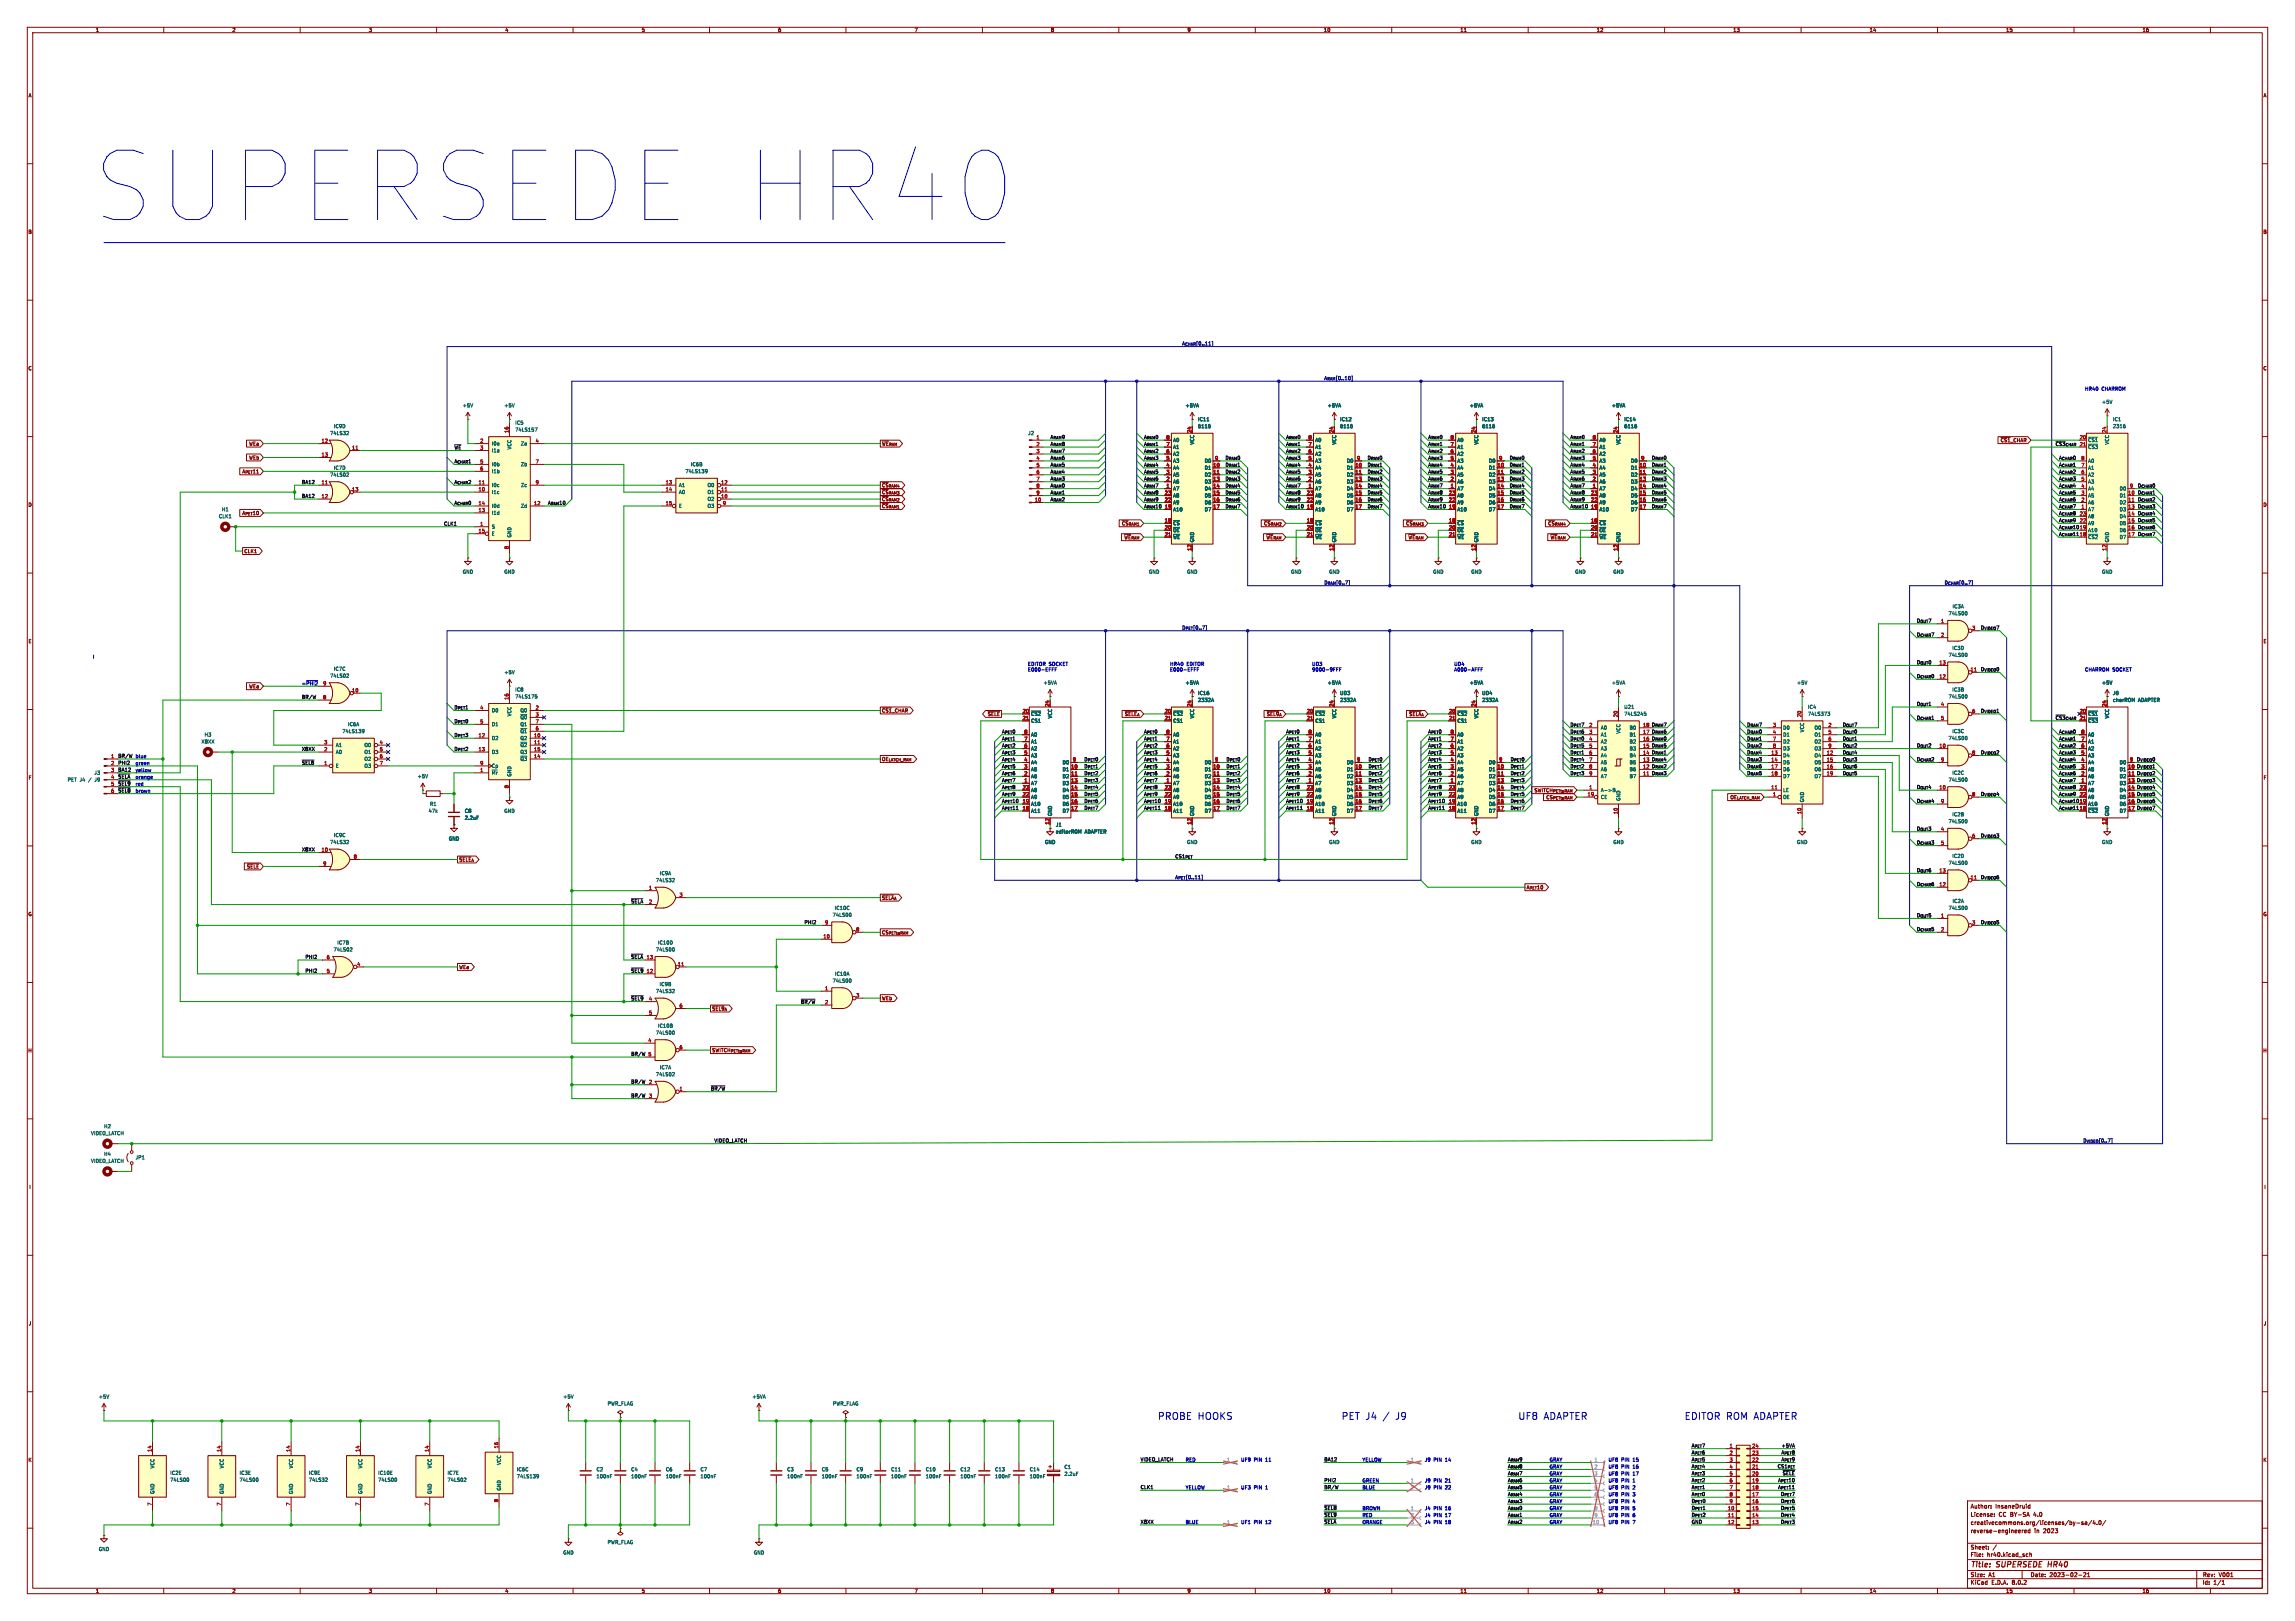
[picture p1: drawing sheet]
<svg xmlns="http://www.w3.org/2000/svg" width="841mm" height="594mm" viewBox="0 0 841 594" stroke-linecap="round" stroke-linejoin="round" font-family="sans-serif">
<defs><g id="words">
<text font-size="35.4" fill="#0000c2" x="33" y="83.6">SUPERSEDE HR40</text>
<g font-size="3.5" fill="#0000c2">
<text x="424.2" y="520.4">PROBE HOOKS</text>
<text x="491.5" y="520.4">PET J4</text>
<text x="510.9" y="520.4">J9</text>
<text x="556.3" y="520.4">UF8 ADAPTER</text>
<text x="617.2" y="520.4">EDITOR ROM ADAPTER</text>
</g>
<g font-size="2.8" fill="#840000">
<text x="722" y="574.9">Title:</text>
<text x="731.7" y="574.9">SUPERSEDE</text>
<text x="751.3" y="574.9">HR40</text>
</g>
<g font-size="2.1" fill="#840000">
<text x="722" y="556">License:</text>
<text x="722" y="553">Author:</text>
<text x="731.2" y="553">InsaneDruid</text>
<text x="732.4" y="556">CC BY-SA</text>
<text x="745.3" y="556">4.0</text>
<text x="722" y="562">reverse-engineered</text>
<text x="722" y="559">creativecommons.org/licenses/by-sa/4.0/</text>
<text x="745.4" y="562">in</text>
<text x="748.8" y="562">2023</text>
<text x="722" y="568">Sheet:</text>
<text x="722" y="570.7">File:</text>
<text x="728.1" y="570.7">hr40.kicad_sch</text>
<text x="722" y="580.9">KiCad</text>
<text x="722" y="578.1">Size:</text>
<text x="728.7" y="578.1">A1</text>
<text x="729.7" y="580.9">E.D.A.</text>
<text x="737.3" y="580.9">8.0.2</text>
<text x="744" y="578.1">Date:</text>
<text x="751" y="578.1">2023-02-21</text>
<text x="807" y="578.3">Rev:</text>
<text x="807" y="580.9">Id:</text>
<text x="811.1" y="580.9">1/1</text>
<text x="813.4" y="578.3">V001</text>
</g>
<g font-size="1.8" fill="#840000">
<text x="35" y="11.9">1</text>
<text x="85" y="11.9">2</text>
<text x="135" y="11.9">3</text>
<text x="185" y="11.9">4</text>
<text x="235" y="11.9">5</text>
<text x="285" y="11.9">6</text>
<text x="335" y="11.9">7</text>
<text x="385" y="11.9">8</text>
<text x="435" y="11.9">9</text>
<text x="485" y="11.9">10</text>
<text x="535" y="11.9">11</text>
<text x="585" y="11.9">12</text>
<text x="635" y="11.9">13</text>
<text x="685" y="11.9">14</text>
<text x="735" y="11.9">15</text>
<text x="785" y="11.9">16</text>
<text x="10.3" y="35.9">A</text>
<text x="829.3" y="35.9">A</text>
<text x="10.3" y="85.9">B</text>
<text x="829.2" y="85.9">B</text>
<text x="10.3" y="135.9">C</text>
<text x="829.2" y="135.9">C</text>
<text x="91.1" y="163.5">WEa</text>
<text x="323.1" y="163.5">~{WE}_{RAM}</text>
<text x="733" y="162.2">~{CS1}_CHAR</text>
<text x="88.7" y="173.7">A_{PET}11</text>
<text x="91.1" y="168.6">WEb</text>
<text x="323.1" y="178.8">~{CS}_{RAM4}</text>
<text x="10.3" y="185.9">D</text>
<text x="323.1" y="181.3">~{CS}_{RAM3}</text>
<text x="323.1" y="183.8">~{CS}_{RAM2}</text>
<text x="829.2" y="185.9">D</text>
<text x="88.7" y="188.9">A_{PET}10</text>
<text x="323.1" y="186.4">~{CS}_{RAM1}</text>
<text x="410.9" y="192.7">~{CS}_{RAM1}</text>
<text x="411.8" y="197.8">~{WE}_{RAM}</text>
<text x="463" y="192.7">~{CS}_{RAM2}</text>
<text x="463.8" y="197.8">~{WE}_{RAM}</text>
<text x="515.1" y="192.7">~{CS}_{RAM3}</text>
<text x="515.9" y="197.8">~{WE}_{RAM}</text>
<text x="567.1" y="192.7">~{CS}_{RAM4}</text>
<text x="568" y="197.8">~{WE}_{RAM}</text>
<text x="89.4" y="202.9">CLK1</text>
<text x="10.3" y="235.9">E</text>
<text x="829.3" y="235.9">E</text>
<text x="91.1" y="252.4">WEa</text>
<text x="323.1" y="261.3">~{CS1}_CHAR</text>
<text x="361.8" y="262.6">~{SELE}</text>
<text x="412" y="262.6">~{SELE}_{A}</text>
<text x="464" y="262.6">~{SEL9}_{A}</text>
<text x="516.2" y="262.6">~{SELA}_{A}</text>
<text x="323.1" y="279.1">OE_{LATCH_RAM}</text>
<text x="779.7" y="281.7">10 D_{VIDEO}1</text>
<text x="10.3" y="285.9">F</text>
<text x="779.7" y="286.8">13 D_{VIDEO}3</text>
<text x="829.3" y="285.9">F</text>
<text x="779.7" y="289.3">14 D_{VIDEO}4</text>
<text x="779.7" y="291.8">15 D_{VIDEO}5</text>
<text x="754.4" y="296.8">A_{CHAR}11</text>
<text x="754.4" y="294.3">A_{CHAR}10</text>
<text x="779.7" y="294.4">16 D_{VIDEO}6</text>
<text x="779.7" y="296.9">17 D_{VIDEO}7</text>
<text x="168.1" y="315.9">~{SELE}_{A}</text>
<text x="90.4" y="318.5">~{SELE}</text>
<text x="323.1" y="329.9">~{SELA}_{A}</text>
<text x="559.3" y="326.1">A_{PET}10</text>
<text x="10.3" y="335.9">G</text>
<text x="829.2" y="335.9">G</text>
<text x="323.1" y="342.6">CS_{PETtoRAM}</text>
<text x="168.1" y="355.3">WEa</text>
<text x="260.8" y="370.5">~{SEL9}_{A}</text>
<text x="323.1" y="366.7">WEb</text>
<text x="10.2" y="385.9">H</text>
<text x="260.8" y="385.8">SWITCH_{PETtoRAM}</text>
<text x="829.2" y="385.9">H</text>
<text x="10.6" y="435.9">I</text>
<text x="829.6" y="435.9">I</text>
<text x="10.4" y="485.9">J</text>
<text x="829.4" y="485.9">J</text>
<text x="10.3" y="535.9">K</text>
<text x="829.2" y="535.9">K</text>
<text x="35" y="583.9">1</text>
<text x="85" y="583.9">2</text>
<text x="135" y="583.9">3</text>
<text x="185" y="583.9">4</text>
<text x="235" y="583.9">5</text>
<text x="285" y="583.9">6</text>
<text x="335" y="583.9">7</text>
<text x="385" y="583.9">8</text>
<text x="435" y="583.9">9</text>
<text x="485" y="583.9">10</text>
<text x="535" y="583.9">11</text>
<text x="585" y="583.9">12</text>
<text x="635" y="583.9">13</text>
<text x="685" y="583.9">14</text>
<text x="735" y="583.9">15</text>
<text x="785" y="583.9">16</text>
</g>
<g font-size="1.8" fill="#000084">
<text x="433.1" y="126.6">A_{CHAR}[0..11]</text>
<text x="485.1" y="139.3">A_{RAM}[0..10]</text>
<text x="485.1" y="214.3">D_{RAM}[0..7]</text>
<text x="712.5" y="214.3">D_{CHAR}[0..7]</text>
<text x="433.1" y="230.8">D_{PET}[0..7]</text>
<text x="430.5" y="322.2">A_{PET}[0..11]</text>
<text x="763.3" y="418.8">D_{VIDEO}[0..7]</text>
</g>
<g font-size="1.8" fill="#0000c2">
<text x="763.9" y="143.3">HR40</text>
<text x="770.1" y="143.3">CHARROM</text>
<text x="376.6" y="244.1">EDITOR SOCKET</text>
<text x="428.6" y="244.1">HR40</text>
<text x="434.8" y="244.1">EDITOR</text>
<text x="480.7" y="244.1">UD3</text>
<text x="532.8" y="244.1">UD4</text>
<text x="110.5" y="251.2">=~{PHI2} 9</text>
<text x="376.6" y="246.1">E000-EFFF</text>
<text x="428.6" y="246.1">E000-EFFF</text>
<text x="480.7" y="246.1">9000-9FFF</text>
<text x="532.8" y="246.1">A000-AFFF</text>
<text x="763.9" y="246.1">CHARROM SOCKET</text>
<text x="49.5" y="280.4">green</text>
<text x="49.5" y="277.9">blue</text>
<text x="43.2" y="287.9">~{SEL9}red</text>
<text x="43.2" y="285.4">~{SELA}orange</text>
<text x="49.5" y="283">yellow</text>
<text x="43.2" y="290.5">~{SEL8}brown</text>
<text x="434.3" y="535.7">RED</text>
<text x="454.7" y="535.7">UF9</text>
<text x="459.5" y="535.7">PIN</text>
<text x="463.8" y="535.7">11</text>
<text x="499.1" y="535.7">YELLOW</text>
<text x="522" y="535.7">J9</text>
<text x="525.3" y="535.7">PIN</text>
<text x="529.7" y="535.7">14</text>
<text x="567.7" y="538.2">GRAY</text>
<text x="567.7" y="535.7">GRAY</text>
<text x="589.3" y="538.2">UF8</text>
<text x="589.3" y="535.7">UF8</text>
<text x="594.1" y="538.2">PIN</text>
<text x="594.1" y="535.7">PIN</text>
<text x="598.5" y="538.2">16</text>
<text x="598.5" y="535.7">15</text>
<text x="434.3" y="545.8">YELLOW</text>
<text x="454.7" y="545.8">UF3</text>
<text x="459.5" y="545.8">PIN</text>
<text x="463.8" y="545.8">1</text>
<text x="499.1" y="543.3">GREEN</text>
<text x="499.1" y="545.8">BLUE</text>
<text x="522" y="545.8">J9</text>
<text x="522" y="543.3">J9</text>
<text x="525.3" y="545.8">PIN</text>
<text x="525.3" y="543.3">PIN</text>
<text x="529.7" y="545.8">22</text>
<text x="529.7" y="543.3">21</text>
<text x="567.7" y="540.8">GRAY</text>
<text x="567.7" y="545.8">GRAY</text>
<text x="567.7" y="543.3">GRAY</text>
<text x="589.3" y="540.8">UF8</text>
<text x="589.3" y="543.3">UF8</text>
<text x="589.3" y="545.8">UF8</text>
<text x="594.1" y="540.8">PIN</text>
<text x="594.1" y="543.3">PIN</text>
<text x="594.1" y="545.8">PIN</text>
<text x="598.5" y="540.8">17</text>
<text x="598.5" y="543.3">1</text>
<text x="598.5" y="545.8">2</text>
<text x="567.7" y="548.4">GRAY</text>
<text x="567.7" y="550.9">GRAY</text>
<text x="589.3" y="550.9">UF8</text>
<text x="589.3" y="548.4">UF8</text>
<text x="594.1" y="550.9">PIN</text>
<text x="594.1" y="548.4">PIN</text>
<text x="598.5" y="550.9">4</text>
<text x="598.5" y="548.4">3</text>
<text x="499.1" y="553.5">BROWN</text>
<text x="499.1" y="556">RED</text>
<text x="522" y="556">J4</text>
<text x="522" y="553.5">J4</text>
<text x="525.3" y="556">PIN</text>
<text x="525.3" y="553.5">PIN</text>
<text x="529.7" y="556">17</text>
<text x="529.7" y="553.5">16</text>
<text x="567.7" y="553.5">GRAY</text>
<text x="567.7" y="556">GRAY</text>
<text x="589.3" y="553.5">UF8</text>
<text x="589.3" y="556">UF8</text>
<text x="594.1" y="553.5">PIN</text>
<text x="594.1" y="556">PIN</text>
<text x="598.5" y="553.5">5</text>
<text x="598.5" y="556">6</text>
<text x="434.3" y="558.5">BLUE</text>
<text x="454.7" y="558.5">UF1</text>
<text x="459.5" y="558.5">PIN</text>
<text x="463.8" y="558.5">12</text>
<text x="499.1" y="558.5">ORANGE</text>
<text x="522" y="558.5">J4</text>
<text x="525.3" y="558.5">PIN</text>
<text x="529.7" y="558.5">18</text>
<text x="567.7" y="558.5">GRAY</text>
<text x="589.3" y="558.5">UF8</text>
<text x="594.1" y="558.5">PIN</text>
<text x="598.5" y="558.5">7</text>
</g>
<g font-size="1.8" fill="#006464">
<text x="169.4" y="149.5">+5V</text>
<text x="184.7" y="149.5">+5V</text>
<text x="434.3" y="149.5">+5VA</text>
<text x="486.4" y="149.5">+5VA</text>
<text x="538.4" y="149.5">+5VA</text>
<text x="590.5" y="149.5">+5VA</text>
<text x="770.1" y="148.2">+5V</text>
<text x="188.7" y="155.8">IC5</text>
<text x="438.8" y="154.5">IC11</text>
<text x="490.9" y="154.5">IC12</text>
<text x="543" y="154.5">IC13</text>
<text x="595.1" y="154.5">IC14</text>
<text x="774.1" y="154.5">IC1</text>
<text x="120.8" y="159.6">74LS32</text>
<text x="122.2" y="157.1">IC9D</text>
<text x="188.7" y="158.3">74LS157</text>
<text x="376.6" y="159.6">J2</text>
<text x="438.8" y="157.1">6116</text>
<text x="490.9" y="157.1">6116</text>
<text x="543" y="157.1">6116</text>
<text x="595.1" y="157.1">6116</text>
<text x="774.1" y="157.1">2316</text>
<text x="180.1" y="163.4">I0a</text>
<text x="180.1" y="166">I1a</text>
<text x="187.6" y="164.9" transform="rotate(-90 187.6 164.9)">VCC</text>
<text x="190.7" y="163.4">Za</text>
<text x="429.8" y="167.2">A2</text>
<text x="429.8" y="164.7">A1</text>
<text x="429.8" y="162.2">A0</text>
<text x="437.7" y="163.1" transform="rotate(-90 437.7 163.1)">VCC</text>
<text x="481.8" y="167.2">A2</text>
<text x="481.8" y="164.7">A1</text>
<text x="481.8" y="162.2">A0</text>
<text x="489.8" y="163.1" transform="rotate(-90 489.8 163.1)">VCC</text>
<text x="533.9" y="167.2">A2</text>
<text x="533.9" y="164.7">A1</text>
<text x="533.9" y="162.2">A0</text>
<text x="541.9" y="163.1" transform="rotate(-90 541.9 163.1)">VCC</text>
<text x="586" y="167.2">A2</text>
<text x="586" y="164.7">A1</text>
<text x="586" y="162.2">A0</text>
<text x="594" y="163.1" transform="rotate(-90 594 163.1)">VCC</text>
<text x="765" y="162.2">~{CS1}</text>
<text x="765" y="164.7">~{CS3}</text>
<text x="773" y="163.1" transform="rotate(-90 773 163.1)">VCC</text>
<text x="122.2" y="172.3">IC7D</text>
<text x="180.1" y="171">I0b</text>
<text x="180.1" y="173.6">I1b</text>
<text x="190.7" y="171">Zb</text>
<text x="251" y="173.6">74LS139</text>
<text x="253" y="171">IC6B</text>
<text x="429.8" y="172.3">A4</text>
<text x="429.8" y="169.8">A3</text>
<text x="441.3" y="172.3">D1</text>
<text x="441.3" y="169.8">D0</text>
<text x="481.8" y="172.3">A4</text>
<text x="481.8" y="169.8">A3</text>
<text x="493.4" y="172.3">D1</text>
<text x="493.4" y="169.8">D0</text>
<text x="533.9" y="172.3">A4</text>
<text x="533.9" y="169.8">A3</text>
<text x="545.4" y="172.3">D1</text>
<text x="545.4" y="169.8">D0</text>
<text x="586" y="172.3">A4</text>
<text x="586" y="169.8">A3</text>
<text x="597.5" y="172.3">D1</text>
<text x="597.5" y="169.8">D0</text>
<text x="765" y="172.3">A1</text>
<text x="765" y="169.8">A0</text>
<text x="120.8" y="174.9">74LS02</text>
<text x="180.1" y="178.7">I0c</text>
<text x="190.8" y="178.7">Zc</text>
<text x="248.7" y="178.7">A1</text>
<text x="259.1" y="178.7">O0</text>
<text x="429.8" y="179.9">A7</text>
<text x="429.8" y="177.4">A6</text>
<text x="429.8" y="174.9">A5</text>
<text x="441.3" y="174.9">D2</text>
<text x="441.3" y="177.4">D3</text>
<text x="441.3" y="179.9">D4</text>
<text x="481.8" y="179.9">A7</text>
<text x="481.8" y="177.4">A6</text>
<text x="481.8" y="174.9">A5</text>
<text x="493.4" y="174.9">D2</text>
<text x="493.4" y="177.4">D3</text>
<text x="493.4" y="179.9">D4</text>
<text x="533.9" y="179.9">A7</text>
<text x="533.9" y="177.4">A6</text>
<text x="533.9" y="174.9">A5</text>
<text x="545.4" y="174.9">D2</text>
<text x="545.4" y="177.4">D3</text>
<text x="545.4" y="179.9">D4</text>
<text x="586" y="179.9">A7</text>
<text x="586" y="177.4">A6</text>
<text x="586" y="174.9">A5</text>
<text x="597.5" y="174.9">D2</text>
<text x="597.5" y="177.4">D3</text>
<text x="597.5" y="179.9">D4</text>
<text x="765" y="179.9">A4</text>
<text x="765" y="177.4">A3</text>
<text x="765" y="174.9">A2</text>
<text x="776.6" y="179.9">D0</text>
<text x="180.1" y="181.2">I1c</text>
<text x="248.7" y="181.2">A0</text>
<text x="259.1" y="183.7">O2</text>
<text x="259.1" y="181.2">O1</text>
<text x="429.8" y="185">A9</text>
<text x="429.8" y="182.5">A8</text>
<text x="441.3" y="182.5">D5</text>
<text x="441.3" y="185">D6</text>
<text x="481.8" y="185">A9</text>
<text x="481.8" y="182.5">A8</text>
<text x="493.4" y="182.5">D5</text>
<text x="493.4" y="185">D6</text>
<text x="533.9" y="185">A9</text>
<text x="533.9" y="182.5">A8</text>
<text x="545.4" y="182.5">D5</text>
<text x="545.4" y="185">D6</text>
<text x="586" y="185">A9</text>
<text x="586" y="182.5">A8</text>
<text x="597.5" y="182.5">D5</text>
<text x="597.5" y="185">D6</text>
<text x="765" y="185">A6</text>
<text x="765" y="182.5">A5</text>
<text x="776.6" y="182.5">D1</text>
<text x="776.6" y="185">D2</text>
<text x="80.1" y="190.1">CLK1</text>
<text x="81.2" y="187.6">H1</text>
<text x="180.1" y="188.8">I1d</text>
<text x="180.1" y="186.3">I0d</text>
<text x="190.7" y="186.3">Zd</text>
<text x="248.7" y="186.3">E</text>
<text x="259.1" y="186.3">O3</text>
<text x="429.8" y="187.6">A10</text>
<text x="441.3" y="187.6">D7</text>
<text x="481.8" y="187.6">A10</text>
<text x="493.4" y="187.6">D7</text>
<text x="533.9" y="187.6">A10</text>
<text x="545.4" y="187.6">D7</text>
<text x="586" y="187.6">A10</text>
<text x="597.5" y="187.6">D7</text>
<text x="765" y="187.6">A7</text>
<text x="765" y="190.1">A8</text>
<text x="776.6" y="187.6">D3</text>
<text x="776.6" y="190.1">D4</text>
<text x="180.1" y="193.9">S</text>
<text x="180.1" y="196.4">E</text>
<text x="187.6" y="197.1" transform="rotate(-90 187.6 197.1)">GND</text>
<text x="429.8" y="192.6">~{CS}</text>
<text x="429.8" y="195.2">~{OE}</text>
<text x="429.8" y="197.7">~{WE}</text>
<text x="481.8" y="192.6">~{CS}</text>
<text x="481.8" y="195.2">~{OE}</text>
<text x="481.8" y="197.7">~{WE}</text>
<text x="533.9" y="192.6">~{CS}</text>
<text x="533.9" y="195.2">~{OE}</text>
<text x="533.9" y="197.7">~{WE}</text>
<text x="586" y="192.6">~{CS}</text>
<text x="586" y="195.2">~{OE}</text>
<text x="586" y="197.7">~{WE}</text>
<text x="765" y="197.7">~{CS2}</text>
<text x="765" y="195.2">A10</text>
<text x="765" y="192.6">A9</text>
<text x="776.6" y="192.6">D5</text>
<text x="776.6" y="195.2">D6</text>
<text x="776.6" y="197.7">D7</text>
<text x="437.7" y="198.9" transform="rotate(-90 437.7 198.9)">GND</text>
<text x="489.8" y="198.9" transform="rotate(-90 489.8 198.9)">GND</text>
<text x="541.9" y="198.9" transform="rotate(-90 541.9 198.9)">GND</text>
<text x="594" y="198.9" transform="rotate(-90 594 198.9)">GND</text>
<text x="773" y="198.9" transform="rotate(-90 773 198.9)">GND</text>
<text x="169.4" y="210.4">GND</text>
<text x="184.7" y="210.4">GND</text>
<text x="420.9" y="210.4">GND</text>
<text x="434.8" y="210.4">GND</text>
<text x="472.9" y="210.4">GND</text>
<text x="486.9" y="210.4">GND</text>
<text x="525" y="210.4">GND</text>
<text x="539" y="210.4">GND</text>
<text x="577.1" y="210.4">GND</text>
<text x="591.1" y="210.4">GND</text>
<text x="770.1" y="210.4">GND</text>
<text x="713.9" y="225.7">74LS00</text>
<text x="715.4" y="223.1">IC3A</text>
<text x="715.3" y="238.4">IC3D</text>
<text x="122.2" y="246">IC7C</text>
<text x="713.9" y="240.9">74LS00</text>
<text x="120.8" y="248.5">74LS02</text>
<text x="184.7" y="247.2">+5V</text>
<text x="382.2" y="251.1">+5VA</text>
<text x="434.3" y="251.1">+5VA</text>
<text x="486.4" y="251.1">+5VA</text>
<text x="538.4" y="251.1">+5VA</text>
<text x="590.5" y="251.1">+5VA</text>
<text x="658.4" y="251.1">+5V</text>
<text x="770.1" y="251.1">+5V</text>
<text x="188.7" y="253.6">IC8</text>
<text x="188.7" y="256.1">74LS175</text>
<text x="438.8" y="254.9">IC16</text>
<text x="438.8" y="257.4">2332A</text>
<text x="490.9" y="254.9">UD3</text>
<text x="490.9" y="257.4">2332A</text>
<text x="543" y="254.9">UD4</text>
<text x="543" y="257.4">2332A</text>
<text x="713.9" y="256.1">74LS00</text>
<text x="715.3" y="253.6">IC3B</text>
<text x="774.1" y="254.9">J0</text>
<text x="774.1" y="257.4">charROM</text>
<text x="783.5" y="257.4">ADAPTER</text>
<text x="180.1" y="261.2">D0</text>
<text x="187.6" y="262.7" transform="rotate(-90 187.6 262.7)">VCC</text>
<text x="190.6" y="261.2">Q0</text>
<text x="190.6" y="263.8">~{Q0}</text>
<text x="377.7" y="262.5">~{CS2}</text>
<text x="385.7" y="263.4" transform="rotate(-90 385.7 263.4)">VCC</text>
<text x="429.8" y="262.5">~{CS2}</text>
<text x="437.7" y="263.4" transform="rotate(-90 437.7 263.4)">VCC</text>
<text x="481.8" y="262.5">~{CS2}</text>
<text x="489.8" y="263.4" transform="rotate(-90 489.8 263.4)">VCC</text>
<text x="533.9" y="262.5">~{CS2}</text>
<text x="541.9" y="263.4" transform="rotate(-90 541.9 263.4)">VCC</text>
<text x="595.1" y="259.9">U21</text>
<text x="595.1" y="262.5">74LS245</text>
<text x="662.4" y="259.9">IC4</text>
<text x="662.4" y="262.5">74LS373</text>
<text x="765" y="262.5">~{CS1}</text>
<text x="773" y="263.4" transform="rotate(-90 773 263.4)">VCC</text>
<text x="125.3" y="268.8">74LS139</text>
<text x="127.4" y="266.3">IC6A</text>
<text x="180.1" y="266.3">D1</text>
<text x="190.6" y="268.8">~{Q1}</text>
<text x="190.6" y="266.3">Q1</text>
<text x="377.7" y="265">CS1</text>
<text x="429.8" y="265">CS1</text>
<text x="481.8" y="265">CS1</text>
<text x="533.9" y="265">CS1</text>
<text x="586.5" y="267.6">A0</text>
<text x="594" y="269" transform="rotate(-90 594 269)">VCC</text>
<text x="597" y="267.6">B0</text>
<text x="653.3" y="267.6">D0</text>
<text x="661.3" y="268.5" transform="rotate(-90 661.3 268.5)">VCC</text>
<text x="664.8" y="267.6">O0</text>
<text x="715.3" y="268.8">IC3C</text>
<text x="765" y="265">~{CS3}</text>
<text x="73.7" y="272.6">X8XX</text>
<text x="74.8" y="270.1">H3</text>
<text x="122.9" y="273.9">A1</text>
<text x="133.4" y="273.9">O0</text>
<text x="180.1" y="271.4">D2</text>
<text x="190.6" y="271.4">Q2</text>
<text x="190.6" y="273.9">~{Q2}</text>
<text x="377.7" y="275.2">A2</text>
<text x="377.7" y="272.6">A1</text>
<text x="377.7" y="270.1">A0</text>
<text x="429.8" y="275.2">A2</text>
<text x="429.8" y="272.6">A1</text>
<text x="429.8" y="270.1">A0</text>
<text x="481.8" y="275.2">A2</text>
<text x="481.8" y="272.6">A1</text>
<text x="481.8" y="270.1">A0</text>
<text x="533.9" y="275.2">A2</text>
<text x="533.9" y="272.6">A1</text>
<text x="533.9" y="270.1">A0</text>
<text x="586.5" y="270.1">A1</text>
<text x="586.5" y="272.6">A2</text>
<text x="586.5" y="275.2">A3</text>
<text x="597" y="275.2">B3</text>
<text x="597" y="272.6">B2</text>
<text x="597" y="270.1">B1</text>
<text x="653.3" y="270.1">D1</text>
<text x="653.3" y="272.6">D2</text>
<text x="653.3" y="275.2">D3</text>
<text x="664.8" y="270.1">O1</text>
<text x="664.8" y="272.6">O2</text>
<text x="664.8" y="275.2">O3</text>
<text x="713.9" y="271.4">74LS00</text>
<text x="765" y="275.2">A2</text>
<text x="765" y="272.6">A1</text>
<text x="765" y="270.1">A0</text>
<text x="122.9" y="281.5">E</text>
<text x="122.9" y="276.5">A0</text>
<text x="133.4" y="276.5">O1</text>
<text x="133.4" y="279">O2</text>
<text x="133.4" y="281.5">O3</text>
<text x="180.1" y="276.5">D3</text>
<text x="180.1" y="281.5">Cp</text>
<text x="190.6" y="279">~{Q3}</text>
<text x="190.6" y="276.5">Q3</text>
<text x="377.7" y="280.3">A4</text>
<text x="377.7" y="277.7">A3</text>
<text x="389.2" y="280.3">D0</text>
<text x="429.8" y="280.3">A4</text>
<text x="429.8" y="277.7">A3</text>
<text x="441.3" y="280.3">D0</text>
<text x="481.8" y="280.3">A4</text>
<text x="481.8" y="277.7">A3</text>
<text x="493.4" y="280.3">D0</text>
<text x="533.9" y="280.3">A4</text>
<text x="533.9" y="277.7">A3</text>
<text x="545.4" y="280.3">D0</text>
<text x="586.5" y="277.7">A4</text>
<text x="586.5" y="280.3">A5</text>
<text x="597" y="280.3">B5</text>
<text x="597" y="277.7">B4</text>
<text x="653.3" y="277.7">D4</text>
<text x="653.3" y="280.3">D5</text>
<text x="664.8" y="277.7">O4</text>
<text x="664.8" y="280.3">O5</text>
<text x="765" y="280.3">A4</text>
<text x="765" y="277.7">A3</text>
<text x="776.6" y="280.3">D0</text>
<text x="24.6" y="286.6">PET J4</text>
<text x="32.5" y="286.6">/</text>
<text x="34.4" y="284.1">J3</text>
<text x="35" y="286.6">J9</text>
<text x="152.9" y="285.3">+5V</text>
<text x="180.1" y="284.1">~{Mr}</text>
<text x="187.6" y="284.7" transform="rotate(-90 187.6 284.7)">GND</text>
<text x="377.7" y="287.9">A7</text>
<text x="377.7" y="285.3">A6</text>
<text x="377.7" y="282.8">A5</text>
<text x="389.2" y="282.8">D1</text>
<text x="389.2" y="285.3">D2</text>
<text x="389.2" y="287.9">D3</text>
<text x="429.8" y="287.9">A7</text>
<text x="429.8" y="285.3">A6</text>
<text x="429.8" y="282.8">A5</text>
<text x="441.3" y="282.8">D1</text>
<text x="441.3" y="285.3">D2</text>
<text x="441.3" y="287.9">D3</text>
<text x="481.8" y="287.9">A7</text>
<text x="481.8" y="285.3">A6</text>
<text x="481.8" y="282.8">A5</text>
<text x="493.4" y="282.8">D1</text>
<text x="493.4" y="285.3">D2</text>
<text x="493.4" y="287.9">D3</text>
<text x="533.9" y="287.9">A7</text>
<text x="533.9" y="285.3">A6</text>
<text x="533.9" y="282.8">A5</text>
<text x="545.4" y="282.8">D1</text>
<text x="545.4" y="285.3">D2</text>
<text x="545.4" y="287.9">D3</text>
<text x="586.5" y="282.8">A6</text>
<text x="586.5" y="285.3">A7</text>
<text x="597" y="285.3">B7</text>
<text x="597" y="282.8">B6</text>
<text x="653.3" y="282.8">D6</text>
<text x="653.3" y="285.3">D7</text>
<text x="664.8" y="282.8">O6</text>
<text x="664.8" y="285.3">O7</text>
<text x="713.9" y="286.6">74LS00</text>
<text x="715.3" y="284.1">IC2C</text>
<text x="765" y="287.9">A7</text>
<text x="765" y="285.3">A6</text>
<text x="765" y="282.8">A5</text>
<text x="776.6" y="282.8">D1</text>
<text x="776.6" y="285.3">D2</text>
<text x="776.6" y="287.9">D3</text>
<text x="377.7" y="293">A9</text>
<text x="377.7" y="290.4">A8</text>
<text x="389.2" y="290.4">D4</text>
<text x="389.2" y="293">D5</text>
<text x="429.8" y="293">A9</text>
<text x="429.8" y="290.4">A8</text>
<text x="441.3" y="290.4">D4</text>
<text x="441.3" y="293">D5</text>
<text x="481.8" y="293">A9</text>
<text x="481.8" y="290.4">A8</text>
<text x="493.4" y="290.4">D4</text>
<text x="493.4" y="293">D5</text>
<text x="533.9" y="293">A9</text>
<text x="533.9" y="290.4">A8</text>
<text x="545.4" y="290.4">D4</text>
<text x="545.4" y="293">D5</text>
<text x="586.5" y="290.4">A-&gt;B</text>
<text x="586.5" y="293">CE</text>
<text x="594" y="293.6" transform="rotate(-90 594 293.6)">GND</text>
<text x="653.3" y="293">OE</text>
<text x="653.3" y="290.4">LE</text>
<text x="765" y="293">A9</text>
<text x="765" y="290.4">A8</text>
<text x="776.6" y="290.4">D4</text>
<text x="776.6" y="293">D5</text>
<text x="156.9" y="298">47k</text>
<text x="157.4" y="295.5">R1</text>
<text x="170.2" y="298">C8</text>
<text x="184.7" y="298">GND</text>
<text x="377.7" y="298">A11</text>
<text x="377.7" y="295.5">A10</text>
<text x="385.7" y="299.2" transform="rotate(-90 385.7 299.2)">GND</text>
<text x="389.2" y="295.5">D6</text>
<text x="389.2" y="298">D7</text>
<text x="429.8" y="298">A11</text>
<text x="429.8" y="295.5">A10</text>
<text x="437.7" y="299.2" transform="rotate(-90 437.7 299.2)">GND</text>
<text x="441.3" y="295.5">D6</text>
<text x="441.3" y="298">D7</text>
<text x="481.8" y="298">A11</text>
<text x="481.8" y="295.5">A10</text>
<text x="489.8" y="299.2" transform="rotate(-90 489.8 299.2)">GND</text>
<text x="493.4" y="295.5">D6</text>
<text x="493.4" y="298">D7</text>
<text x="533.9" y="298">A11</text>
<text x="533.9" y="295.5">A10</text>
<text x="541.9" y="299.2" transform="rotate(-90 541.9 299.2)">GND</text>
<text x="545.4" y="295.5">D6</text>
<text x="545.4" y="298">D7</text>
<text x="661.3" y="294.1" transform="rotate(-90 661.3 294.1)">GND</text>
<text x="715.3" y="299.3">IC2B</text>
<text x="765" y="298">~{CS2}</text>
<text x="765" y="295.5">A10</text>
<text x="773" y="299.2" transform="rotate(-90 773 299.2)">GND</text>
<text x="776.6" y="295.5">D6</text>
<text x="776.6" y="298">D7</text>
<text x="170.2" y="300.6">2.2uF</text>
<text x="386.8" y="303.1">J1</text>
<text x="386.8" y="305.7">editorROM</text>
<text x="397.5" y="305.7">ADAPTER</text>
<text x="713.9" y="301.9">74LS00</text>
<text x="120.8" y="309.5">74LS32</text>
<text x="122.2" y="306.9">IC9C</text>
<text x="164.3" y="308.2">GND</text>
<text x="382.8" y="309.5">GND</text>
<text x="434.8" y="309.5">GND</text>
<text x="486.9" y="309.5">GND</text>
<text x="539" y="309.5">GND</text>
<text x="591.1" y="309.5">GND</text>
<text x="658.4" y="309.5">GND</text>
<text x="770.1" y="309.5">GND</text>
<text x="713.9" y="317.1">74LS00</text>
<text x="715.3" y="314.6">IC2D</text>
<text x="240.2" y="323.4">74LS32</text>
<text x="241.7" y="320.9">IC9A</text>
<text x="305.7" y="333.6">IC10C</text>
<text x="713.9" y="333.6">74LS00</text>
<text x="715.4" y="331.1">IC2A</text>
<text x="305" y="336.1">74LS00</text>
<text x="123.5" y="346.3">IC7B</text>
<text x="240.9" y="346.3">IC10D</text>
<text x="122.1" y="348.8">74LS02</text>
<text x="240.2" y="348.8">74LS00</text>
<text x="305.8" y="357.7">IC10A</text>
<text x="240.2" y="364.1">74LS32</text>
<text x="241.6" y="361.5">IC9B</text>
<text x="305" y="360.3">74LS00</text>
<text x="240.9" y="376.8">IC10B</text>
<text x="240.2" y="379.3">74LS00</text>
<text x="240.2" y="394.6">74LS02</text>
<text x="241.7" y="392">IC7A</text>
<text x="38" y="413.6">H2</text>
<text x="33.2" y="416.2">VIDEO_LATCH</text>
<text x="38" y="423.8">H4</text>
<text x="49.5" y="425">JP1</text>
<text x="33.2" y="426.3">VIDEO_LATCH</text>
<text x="36.1" y="512.7">+5V</text>
<text x="206.2" y="512.7">+5V</text>
<text x="222.5" y="515.2">PWR_FLAG</text>
<text x="275.5" y="512.7">+5VA</text>
<text x="305.1" y="515.2">PWR_FLAG</text>
<text x="56.7" y="538.2" transform="rotate(-90 56.7 538.2)">VCC</text>
<text x="82.1" y="538.2" transform="rotate(-90 82.1 538.2)">VCC</text>
<text x="107.5" y="538.2" transform="rotate(-90 107.5 538.2)">VCC</text>
<text x="132.9" y="538.2" transform="rotate(-90 132.9 538.2)">VCC</text>
<text x="158.3" y="538.2" transform="rotate(-90 158.3 538.2)">VCC</text>
<text x="183.7" y="537" transform="rotate(-90 183.7 537)">VCC</text>
<text x="189.2" y="539.3">IC6C</text>
<text x="218.4" y="539.3">C2</text>
<text x="231.1" y="539.3">C4</text>
<text x="243.8" y="539.3">C6</text>
<text x="256.6" y="539.3">C7</text>
<text x="288.3" y="539.3">C3</text>
<text x="301" y="539.3">C5</text>
<text x="313.7" y="539.3">C9</text>
<text x="326.4" y="539.3">C11</text>
<text x="339.1" y="539.3">C10</text>
<text x="351.8" y="539.3">C12</text>
<text x="364.5" y="539.3">C13</text>
<text x="377.2" y="539.3">C14</text>
<text x="389.9" y="538.5">C1</text>
<text x="62.2" y="540.6">IC2E</text>
<text x="62.2" y="543.2">74LS00</text>
<text x="87.6" y="540.6">IC3E</text>
<text x="87.6" y="543.2">74LS00</text>
<text x="113" y="540.6">IC9E</text>
<text x="113" y="543.2">74LS32</text>
<text x="138.4" y="540.6">IC10E</text>
<text x="138.4" y="543.2">74LS00</text>
<text x="163.8" y="540.6">IC7E</text>
<text x="163.8" y="543.2">74LS02</text>
<text x="189.2" y="541.9">74LS139</text>
<text x="218.4" y="541.9">100nF</text>
<text x="231.1" y="541.9">100nF</text>
<text x="243.8" y="541.9">100nF</text>
<text x="256.6" y="541.9">100nF</text>
<text x="288.3" y="541.9">100nF</text>
<text x="301" y="541.9">100nF</text>
<text x="313.7" y="541.9">100nF</text>
<text x="326.4" y="541.9">100nF</text>
<text x="339.1" y="541.9">100nF</text>
<text x="351.8" y="541.9">100nF</text>
<text x="364.5" y="541.9">100nF</text>
<text x="377.2" y="541.9">100nF</text>
<text x="389.9" y="541">2.2uF</text>
<text x="56.7" y="547.6" transform="rotate(-90 56.7 547.6)">GND</text>
<text x="82.1" y="547.6" transform="rotate(-90 82.1 547.6)">GND</text>
<text x="107.5" y="547.6" transform="rotate(-90 107.5 547.6)">GND</text>
<text x="132.9" y="547.6" transform="rotate(-90 132.9 547.6)">GND</text>
<text x="158.3" y="547.6" transform="rotate(-90 158.3 547.6)">GND</text>
<text x="183.7" y="546.4" transform="rotate(-90 183.7 546.4)">GND</text>
<text x="36.1" y="568.6">GND</text>
<text x="206.2" y="569.8">GND</text>
<text x="222.5" y="566">PWR_FLAG</text>
<text x="276.1" y="569.8">GND</text>
</g>
<g font-size="1.8" fill="#a90000">
<text x="186.4" y="158.8" transform="rotate(-90 186.4 158.8)">16</text>
<text x="379.7" y="161">1</text>
<text x="427.3" y="161">8</text>
<text x="436.6" y="158.8" transform="rotate(-90 436.6 158.8)">24</text>
<text x="479.4" y="161">8</text>
<text x="488.7" y="158.8" transform="rotate(-90 488.7 158.8)">24</text>
<text x="531.4" y="161">8</text>
<text x="540.8" y="158.8" transform="rotate(-90 540.8 158.8)">24</text>
<text x="583.5" y="161">8</text>
<text x="592.8" y="158.8" transform="rotate(-90 592.8 158.8)">24</text>
<text x="762" y="161">20</text>
<text x="771.9" y="158.8" transform="rotate(-90 771.9 158.8)">24</text>
<text x="117.7" y="162.3">12</text>
<text x="117.7" y="167.4">13</text>
<text x="128.9" y="164.8">11</text>
<text x="175.8" y="162.3">2</text>
<text x="175.8" y="164.8">3</text>
<text x="196.1" y="162.3">4</text>
<text x="379.7" y="163.6">2</text>
<text x="379.7" y="166.1">3</text>
<text x="427.3" y="166.1">6</text>
<text x="427.3" y="163.6">7</text>
<text x="479.4" y="166.1">6</text>
<text x="479.4" y="163.6">7</text>
<text x="531.4" y="166.1">6</text>
<text x="531.4" y="163.6">7</text>
<text x="583.5" y="166.1">6</text>
<text x="583.5" y="163.6">7</text>
<text x="762" y="163.6">21</text>
<text x="175.8" y="172.5">6</text>
<text x="196.1" y="169.9">7</text>
<text x="379.7" y="168.7">4</text>
<text x="379.7" y="171.2">5</text>
<text x="379.7" y="173.7">6</text>
<text x="427.3" y="173.7">3</text>
<text x="427.3" y="171.2">4</text>
<text x="427.3" y="168.7">5</text>
<text x="444.5" y="171.2">10</text>
<text x="444.5" y="173.7">11</text>
<text x="445.1" y="168.7">9</text>
<text x="479.4" y="173.7">3</text>
<text x="479.4" y="171.2">4</text>
<text x="479.4" y="168.7">5</text>
<text x="496.5" y="171.2">10</text>
<text x="496.5" y="173.7">11</text>
<text x="497.1" y="168.7">9</text>
<text x="531.4" y="173.7">3</text>
<text x="531.4" y="171.2">4</text>
<text x="531.4" y="168.7">5</text>
<text x="548.6" y="171.2">10</text>
<text x="548.6" y="173.7">11</text>
<text x="549.2" y="168.7">9</text>
<text x="583.5" y="173.7">3</text>
<text x="583.5" y="171.2">4</text>
<text x="583.5" y="168.7">5</text>
<text x="600.7" y="171.2">10</text>
<text x="600.7" y="173.7">11</text>
<text x="601.3" y="168.7">9</text>
<text x="762.6" y="173.7">6</text>
<text x="762.6" y="171.2">7</text>
<text x="762.6" y="168.7">8</text>
<text x="117.7" y="177.5">11</text>
<text x="196.1" y="177.5">9</text>
<text x="243.8" y="177.5">13</text>
<text x="264.1" y="177.5">12</text>
<text x="379.7" y="176.3">7</text>
<text x="379.7" y="178.8">8</text>
<text x="427.3" y="178.8">1</text>
<text x="427.3" y="176.3">2</text>
<text x="444.5" y="176.3">13</text>
<text x="444.5" y="178.8">14</text>
<text x="479.4" y="178.8">1</text>
<text x="479.4" y="176.3">2</text>
<text x="496.5" y="176.3">13</text>
<text x="496.5" y="178.8">14</text>
<text x="531.4" y="178.8">1</text>
<text x="531.4" y="176.3">2</text>
<text x="548.6" y="176.3">13</text>
<text x="548.6" y="178.8">14</text>
<text x="583.5" y="178.8">1</text>
<text x="583.5" y="176.3">2</text>
<text x="600.7" y="176.3">13</text>
<text x="600.7" y="178.8">14</text>
<text x="762.6" y="178.8">4</text>
<text x="762.6" y="176.3">5</text>
<text x="780.3" y="178.8">9</text>
<text x="117.7" y="182.6">12</text>
<text x="128.9" y="180.1">13</text>
<text x="175.2" y="180.1">10</text>
<text x="195.5" y="185.2">12</text>
<text x="243.8" y="180.1">14</text>
<text x="243.8" y="185.2">15</text>
<text x="264.1" y="182.6">10</text>
<text x="264.1" y="180.1">11</text>
<text x="264.7" y="185.2">9</text>
<text x="379.1" y="183.9">10</text>
<text x="379.7" y="181.4">9</text>
<text x="426.7" y="183.9">22</text>
<text x="426.7" y="181.4">23</text>
<text x="444.5" y="181.4">15</text>
<text x="444.5" y="183.9">16</text>
<text x="478.7" y="183.9">22</text>
<text x="478.7" y="181.4">23</text>
<text x="496.5" y="181.4">15</text>
<text x="496.5" y="183.9">16</text>
<text x="530.8" y="183.9">22</text>
<text x="530.8" y="181.4">23</text>
<text x="548.6" y="181.4">15</text>
<text x="548.6" y="183.9">16</text>
<text x="582.9" y="183.9">22</text>
<text x="582.9" y="181.4">23</text>
<text x="600.7" y="181.4">15</text>
<text x="600.7" y="183.9">16</text>
<text x="762.6" y="183.9">2</text>
<text x="762.6" y="181.4">3</text>
<text x="779.7" y="181.4">10</text>
<text x="779.7" y="183.9">11</text>
<text x="175.2" y="187.7">13</text>
<text x="426.7" y="191.5">18</text>
<text x="426.7" y="186.4">19</text>
<text x="444.5" y="186.4">17</text>
<text x="478.7" y="191.5">18</text>
<text x="478.7" y="186.4">19</text>
<text x="496.5" y="186.4">17</text>
<text x="530.8" y="191.5">18</text>
<text x="530.8" y="186.4">19</text>
<text x="548.6" y="186.4">17</text>
<text x="582.9" y="191.5">18</text>
<text x="582.9" y="186.4">19</text>
<text x="600.7" y="186.4">17</text>
<text x="762" y="191.5">22</text>
<text x="762" y="189">23</text>
<text x="762.6" y="186.4">1</text>
<text x="779.7" y="186.4">13</text>
<text x="779.7" y="189">14</text>
<text x="779.7" y="191.5">15</text>
<text x="175.2" y="195.3">15</text>
<text x="175.8" y="192.8">1</text>
<text x="426.7" y="194.1">20</text>
<text x="426.7" y="196.6">21</text>
<text x="478.7" y="194.1">20</text>
<text x="478.7" y="196.6">21</text>
<text x="530.8" y="194.1">20</text>
<text x="530.8" y="196.6">21</text>
<text x="582.9" y="194.1">20</text>
<text x="582.9" y="196.6">21</text>
<text x="762" y="196.6">18</text>
<text x="779.7" y="194.1">16</text>
<text x="779.7" y="196.6">17</text>
<text x="186.4" y="201.4" transform="rotate(-90 186.4 201.4)">8</text>
<text x="436.6" y="202" transform="rotate(-90 436.6 202)">12</text>
<text x="488.7" y="202" transform="rotate(-90 488.7 202)">12</text>
<text x="540.8" y="202" transform="rotate(-90 540.8 202)">12</text>
<text x="592.8" y="202" transform="rotate(-90 592.8 202)">12</text>
<text x="771.9" y="202" transform="rotate(-90 771.9 202)">12</text>
<text x="711.1" y="228.3">1</text>
<text x="722.6" y="230.9">3</text>
<text x="710.5" y="248.7">12</text>
<text x="722" y="246.1">11</text>
<text x="118.3" y="256.3">8</text>
<text x="128.9" y="253.7">10</text>
<text x="186.4" y="256.6" transform="rotate(-90 186.4 256.6)">16</text>
<text x="175.8" y="260.1">4</text>
<text x="196.1" y="260.1">2</text>
<text x="196.1" y="262.6">3</text>
<text x="374.6" y="261.4">20</text>
<text x="374.6" y="263.9">21</text>
<text x="384.6" y="259.1" transform="rotate(-90 384.6 259.1)">24</text>
<text x="426.7" y="261.4">20</text>
<text x="426.7" y="263.9">21</text>
<text x="436.6" y="259.1" transform="rotate(-90 436.6 259.1)">24</text>
<text x="478.7" y="261.4">20</text>
<text x="478.7" y="263.9">21</text>
<text x="488.7" y="259.1" transform="rotate(-90 488.7 259.1)">24</text>
<text x="530.8" y="261.4">20</text>
<text x="530.8" y="263.9">21</text>
<text x="540.8" y="259.1" transform="rotate(-90 540.8 259.1)">24</text>
<text x="592.8" y="262.9" transform="rotate(-90 592.8 262.9)">20</text>
<text x="660.1" y="262.9" transform="rotate(-90 660.1 262.9)">20</text>
<text x="711.1" y="258.8">4</text>
<text x="722.6" y="261.4">6</text>
<text x="753.1" y="263.8">~{CS3}_{CHAR}</text>
<text x="762" y="261.4">20</text>
<text x="762" y="263.9">21</text>
<text x="771.9" y="259.1" transform="rotate(-90 771.9 259.1)">24</text>
<text x="175.8" y="265.2">5</text>
<text x="196.1" y="267.7">6</text>
<text x="196.1" y="265.2">7</text>
<text x="375.2" y="269">8</text>
<text x="427.3" y="269">8</text>
<text x="479.4" y="269">8</text>
<text x="531.4" y="269">8</text>
<text x="582.2" y="266.4">2</text>
<text x="582.2" y="269">3</text>
<text x="649.5" y="266.4">3</text>
<text x="649.5" y="269">4</text>
<text x="669.9" y="266.4">2</text>
<text x="669.9" y="269">5</text>
<text x="762.6" y="269">8</text>
<text x="118.7" y="275.3">2</text>
<text x="118.7" y="272.8">3</text>
<text x="139" y="272.8">4</text>
<text x="139" y="275.3">5</text>
<text x="175.2" y="270.3">12</text>
<text x="175.2" y="275.3">13</text>
<text x="195.5" y="270.3">10</text>
<text x="195.5" y="272.8">11</text>
<text x="195.5" y="275.3">15</text>
<text x="375.2" y="274.1">6</text>
<text x="375.2" y="271.5">7</text>
<text x="427.3" y="274.1">6</text>
<text x="427.3" y="271.5">7</text>
<text x="479.4" y="274.1">6</text>
<text x="479.4" y="271.5">7</text>
<text x="531.4" y="274.1">6</text>
<text x="531.4" y="271.5">7</text>
<text x="582.2" y="271.5">4</text>
<text x="582.2" y="274.1">5</text>
<text x="649.5" y="271.5">7</text>
<text x="649.5" y="274.1">8</text>
<text x="669.9" y="271.5">6</text>
<text x="669.9" y="274.1">9</text>
<text x="762.6" y="274.1">6</text>
<text x="762.6" y="271.5">7</text>
<text x="40.6" y="277.9">1</text>
<text x="40.6" y="280.4">2</text>
<text x="118.7" y="280.4">1</text>
<text x="139" y="277.9">6</text>
<text x="139" y="280.4">7</text>
<text x="175.8" y="280.4">9</text>
<text x="195.5" y="277.9">14</text>
<text x="375.2" y="281.7">3</text>
<text x="375.2" y="279.1">4</text>
<text x="375.2" y="276.6">5</text>
<text x="392.4" y="281.7">10</text>
<text x="393" y="279.1">9</text>
<text x="427.3" y="281.7">3</text>
<text x="427.3" y="279.1">4</text>
<text x="427.3" y="276.6">5</text>
<text x="444.5" y="281.7">10</text>
<text x="445.1" y="279.1">9</text>
<text x="479.4" y="281.7">3</text>
<text x="479.4" y="279.1">4</text>
<text x="479.4" y="276.6">5</text>
<text x="496.5" y="281.7">10</text>
<text x="497.1" y="279.1">9</text>
<text x="531.4" y="281.7">3</text>
<text x="531.4" y="279.1">4</text>
<text x="531.4" y="276.6">5</text>
<text x="548.6" y="281.7">10</text>
<text x="549.2" y="279.1">9</text>
<text x="582.2" y="276.6">6</text>
<text x="582.2" y="279.1">7</text>
<text x="582.2" y="281.7">8</text>
<text x="648.9" y="276.6">13</text>
<text x="648.9" y="279.1">14</text>
<text x="648.9" y="281.7">17</text>
<text x="669.2" y="276.6">12</text>
<text x="669.2" y="279.1">15</text>
<text x="669.2" y="281.7">16</text>
<text x="722.6" y="276.6">8</text>
<text x="762.6" y="281.7">3</text>
<text x="762.6" y="279.1">4</text>
<text x="762.6" y="276.6">5</text>
<text x="779.7" y="281.7">10</text>
<text x="780.3" y="279.1">9</text>
<text x="40.6" y="283">3</text>
<text x="40.6" y="285.5">4</text>
<text x="175.8" y="283">1</text>
<text x="375.2" y="286.8">1</text>
<text x="375.2" y="284.2">2</text>
<text x="392.4" y="284.2">11</text>
<text x="392.4" y="286.8">13</text>
<text x="427.3" y="286.8">1</text>
<text x="427.3" y="284.2">2</text>
<text x="444.5" y="284.2">11</text>
<text x="444.5" y="286.8">13</text>
<text x="479.4" y="286.8">1</text>
<text x="479.4" y="284.2">2</text>
<text x="496.5" y="284.2">11</text>
<text x="496.5" y="286.8">13</text>
<text x="531.4" y="286.8">1</text>
<text x="531.4" y="284.2">2</text>
<text x="548.6" y="284.2">11</text>
<text x="548.6" y="286.8">13</text>
<text x="582.2" y="284.2">9</text>
<text x="648.9" y="284.2">18</text>
<text x="669.2" y="284.2">19</text>
<text x="762.6" y="286.8">1</text>
<text x="762.6" y="284.2">2</text>
<text x="779.7" y="284.2">11 D_{VIDEO}2</text>
<text x="779.7" y="284.2">11</text>
<text x="779.7" y="286.8">13</text>
<text x="40.6" y="288">5</text>
<text x="40.6" y="290.6">6</text>
<text x="186.4" y="289" transform="rotate(-90 186.4 289)">8</text>
<text x="374.6" y="291.8">22</text>
<text x="374.6" y="289.3">23</text>
<text x="392.4" y="289.3">14</text>
<text x="392.4" y="291.8">15</text>
<text x="426.7" y="291.8">22</text>
<text x="426.7" y="289.3">23</text>
<text x="444.5" y="289.3">14</text>
<text x="444.5" y="291.8">15</text>
<text x="478.7" y="291.8">22</text>
<text x="478.7" y="289.3">23</text>
<text x="496.5" y="289.3">14</text>
<text x="496.5" y="291.8">15</text>
<text x="530.8" y="291.8">22</text>
<text x="530.8" y="289.3">23</text>
<text x="548.6" y="289.3">14</text>
<text x="548.6" y="291.8">15</text>
<text x="581.6" y="291.8">19</text>
<text x="582.2" y="289.3">1</text>
<text x="648.9" y="289.3">11</text>
<text x="649.5" y="291.8">1</text>
<text x="722.6" y="291.8">8</text>
<text x="762" y="291.8">22</text>
<text x="762" y="289.3">23</text>
<text x="779.7" y="289.3">14</text>
<text x="779.7" y="291.8">15</text>
<text x="374.6" y="296.9">18</text>
<text x="374.6" y="294.4">19</text>
<text x="392.4" y="294.4">16</text>
<text x="392.4" y="296.9">17</text>
<text x="426.7" y="296.9">18</text>
<text x="426.7" y="294.4">19</text>
<text x="444.5" y="294.4">16</text>
<text x="444.5" y="296.9">17</text>
<text x="478.7" y="296.9">18</text>
<text x="478.7" y="294.4">19</text>
<text x="496.5" y="294.4">16</text>
<text x="496.5" y="296.9">17</text>
<text x="530.8" y="296.9">18</text>
<text x="530.8" y="294.4">19</text>
<text x="548.6" y="294.4">16</text>
<text x="548.6" y="296.9">17</text>
<text x="592.8" y="298.5" transform="rotate(-90 592.8 298.5)">10</text>
<text x="660.1" y="298.5" transform="rotate(-90 660.1 298.5)">10</text>
<text x="762" y="296.9">18</text>
<text x="762" y="294.4">19</text>
<text x="779.7" y="294.4">16</text>
<text x="779.7" y="296.9">17</text>
<text x="384.6" y="302.3" transform="rotate(-90 384.6 302.3)">12</text>
<text x="436.6" y="302.3" transform="rotate(-90 436.6 302.3)">12</text>
<text x="488.7" y="302.3" transform="rotate(-90 488.7 302.3)">12</text>
<text x="540.8" y="302.3" transform="rotate(-90 540.8 302.3)">12</text>
<text x="711.1" y="304.5">4</text>
<text x="771.9" y="302.3" transform="rotate(-90 771.9 302.3)">12</text>
<text x="722.6" y="307.1">6</text>
<text x="117.7" y="312.2">10</text>
<text x="118.3" y="317.2">9</text>
<text x="129.5" y="314.7">8</text>
<text x="722" y="322.3">11</text>
<text x="237.7" y="326.1">1</text>
<text x="248.8" y="328.7">3</text>
<text x="710.5" y="324.9">12</text>
<text x="302.2" y="338.8">9</text>
<text x="313.6" y="341.4">8</text>
<text x="711.1" y="336.3">1</text>
<text x="722.6" y="338.8">3</text>
<text x="301.6" y="343.9">10</text>
<text x="119.6" y="351.5">6</text>
<text x="236.8" y="351.5">13</text>
<text x="119.6" y="356.6">5</text>
<text x="130.7" y="354.1">4</text>
<text x="236.8" y="356.6">12</text>
<text x="248.2" y="354.1">11</text>
<text x="302.2" y="363">1</text>
<text x="313.6" y="365.5">3</text>
<text x="237.7" y="371.9">5</text>
<text x="248.8" y="369.3">6</text>
<text x="302.2" y="368">2</text>
<text x="237.4" y="382">4</text>
<text x="237.4" y="387.1">5</text>
<text x="248.8" y="384.6">6</text>
<text x="237.7" y="397.3">2</text>
<text x="248.8" y="399.8">1</text>
<text x="237.7" y="402.3">3</text>
<text x="55.6" y="532.2" transform="rotate(-90 55.6 532.2)">14</text>
<text x="81" y="532.2" transform="rotate(-90 81 532.2)">14</text>
<text x="106.4" y="532.2" transform="rotate(-90 106.4 532.2)">14</text>
<text x="131.8" y="532.2" transform="rotate(-90 131.8 532.2)">14</text>
<text x="157.2" y="532.2" transform="rotate(-90 157.2 532.2)">14</text>
<text x="182.6" y="530.9" transform="rotate(-90 182.6 530.9)">16</text>
<text x="633.7" y="530.6">1</text>
<text x="633.7" y="533.1">2</text>
<text x="641.9" y="533.1">23</text>
<text x="641.9" y="530.6">24</text>
<text x="633.7" y="535.7">3</text>
<text x="633.7" y="538.2">4</text>
<text x="641.9" y="538.2">21</text>
<text x="641.9" y="535.7">22</text>
<text x="633.7" y="540.8">5</text>
<text x="633.7" y="543.3">6</text>
<text x="633.7" y="545.8">7</text>
<text x="641.9" y="545.8">18</text>
<text x="641.9" y="543.3">19</text>
<text x="641.9" y="540.8">20</text>
<text x="55.6" y="551.9" transform="rotate(-90 55.6 551.9)">7</text>
<text x="81" y="551.9" transform="rotate(-90 81 551.9)">7</text>
<text x="106.4" y="551.9" transform="rotate(-90 106.4 551.9)">7</text>
<text x="131.8" y="551.9" transform="rotate(-90 131.8 551.9)">7</text>
<text x="157.2" y="551.9" transform="rotate(-90 157.2 551.9)">7</text>
<text x="182.6" y="550.6" transform="rotate(-90 182.6 550.6)">8</text>
<text x="633.7" y="548.4">8</text>
<text x="633.7" y="550.9">9</text>
<text x="641.9" y="550.9">16</text>
<text x="641.9" y="548.4">17</text>
<text x="633.1" y="553.5">10</text>
<text x="633.1" y="556">11</text>
<text x="641.9" y="556">14</text>
<text x="641.9" y="553.5">15</text>
<text x="633.1" y="558.5">12</text>
<text x="641.9" y="558.5">13</text>
</g>
<g font-size="1.8" fill="#0f0f0f">
<text x="384.8" y="160.9">A_{RAM}9</text>
<text x="419.1" y="160.9">A_{RAM}08</text>
<text x="471.2" y="160.9">A_{RAM}08</text>
<text x="523.2" y="160.9">A_{RAM}08</text>
<text x="575.3" y="160.9">A_{RAM}08</text>
<text x="166.4" y="164.7">~{WE}</text>
<text x="384.8" y="166">A_{RAM}7</text>
<text x="384.8" y="163.5">A_{RAM}8</text>
<text x="419.1" y="163.5">A_{RAM}17</text>
<text x="419.1" y="166">A_{RAM}26</text>
<text x="471.2" y="166">A_{RAM}26</text>
<text x="471.2" y="163.5">A_{RAM}17</text>
<text x="523.2" y="166">A_{RAM}26</text>
<text x="523.2" y="163.5">A_{RAM}17</text>
<text x="575.3" y="166">A_{RAM}26</text>
<text x="575.3" y="163.5">A_{RAM}17</text>
<text x="753.1" y="163.5">~{CS3}_{CHAR}</text>
<text x="166.4" y="169.8">A_{CHAR}15</text>
<text x="384.8" y="173.6">A_{RAM}4</text>
<text x="384.8" y="171.1">A_{RAM}5</text>
<text x="384.8" y="168.6">A_{RAM}6</text>
<text x="419.1" y="171.1">A_{RAM}44</text>
<text x="419.1" y="168.6">A_{RAM}35</text>
<text x="419.1" y="173.6">A_{RAM}53</text>
<text x="448.9" y="171.1">D_{RAM}1</text>
<text x="448.9" y="168.6">D_{RAM}0</text>
<text x="448.9" y="173.6">D_{RAM}2</text>
<text x="471.2" y="171.1">A_{RAM}44</text>
<text x="471.2" y="168.6">A_{RAM}35</text>
<text x="471.2" y="173.6">A_{RAM}53</text>
<text x="501" y="168.6">D_{RAM}0</text>
<text x="501" y="173.6">D_{RAM}2</text>
<text x="501" y="171.1">D_{RAM}1</text>
<text x="523.2" y="168.6">A_{RAM}35</text>
<text x="523.2" y="171.1">A_{RAM}44</text>
<text x="523.2" y="173.6">A_{RAM}53</text>
<text x="553.1" y="171.1">D_{RAM}1</text>
<text x="553.1" y="173.6">D_{RAM}2</text>
<text x="553.1" y="168.6">D_{RAM}0</text>
<text x="575.3" y="171.1">A_{RAM}44</text>
<text x="575.3" y="173.6">A_{RAM}53</text>
<text x="575.3" y="168.6">A_{RAM}35</text>
<text x="605.1" y="168.6">D_{RAM}0</text>
<text x="605.1" y="173.6">D_{RAM}2</text>
<text x="605.1" y="171.1">D_{RAM}1</text>
<text x="754.4" y="173.6">A_{CHAR}2</text>
<text x="754.4" y="168.6">A_{CHAR}0</text>
<text x="754.4" y="171.1">A_{CHAR}1</text>
<text x="110.5" y="177.4">BA12</text>
<text x="166.4" y="177.4">A_{CHAR}211</text>
<text x="384.8" y="176.2">A_{RAM}3</text>
<text x="384.8" y="178.7">A_{RAM}0</text>
<text x="419.1" y="178.7">A_{RAM}71</text>
<text x="419.1" y="176.2">A_{RAM}62</text>
<text x="448.9" y="176.2">D_{RAM}3</text>
<text x="448.9" y="178.7">D_{RAM}4</text>
<text x="471.2" y="178.7">A_{RAM}71</text>
<text x="471.2" y="176.2">A_{RAM}62</text>
<text x="501" y="178.7">D_{RAM}4</text>
<text x="501" y="176.2">D_{RAM}3</text>
<text x="523.2" y="178.7">A_{RAM}71</text>
<text x="523.2" y="176.2">A_{RAM}62</text>
<text x="553.1" y="178.7">D_{RAM}4</text>
<text x="553.1" y="176.2">D_{RAM}3</text>
<text x="575.3" y="178.7">A_{RAM}71</text>
<text x="575.3" y="176.2">A_{RAM}62</text>
<text x="605.1" y="178.7">D_{RAM}4</text>
<text x="605.1" y="176.2">D_{RAM}3</text>
<text x="754.4" y="176.2">A_{CHAR}3</text>
<text x="754.4" y="178.7">A_{CHAR}4</text>
<text x="783.3" y="178.7">D_{CHAR}0</text>
<text x="110.5" y="182.5">BA12</text>
<text x="166.4" y="185.1">A_{CHAR}014</text>
<text x="200.7" y="185.1">A_{RAM}10</text>
<text x="384.8" y="181.3">A_{RAM}1</text>
<text x="384.8" y="183.8">A_{RAM}2</text>
<text x="419.1" y="181.3">A_{RAM}823</text>
<text x="419.1" y="183.8">A_{RAM}922</text>
<text x="448.9" y="181.3">D_{RAM}5</text>
<text x="448.9" y="183.8">D_{RAM}6</text>
<text x="471.2" y="181.3">A_{RAM}823</text>
<text x="471.2" y="183.8">A_{RAM}922</text>
<text x="501" y="183.8">D_{RAM}6</text>
<text x="501" y="181.3">D_{RAM}5</text>
<text x="523.2" y="183.8">A_{RAM}922</text>
<text x="523.2" y="181.3">A_{RAM}823</text>
<text x="553.1" y="183.8">D_{RAM}6</text>
<text x="553.1" y="181.3">D_{RAM}5</text>
<text x="575.3" y="181.3">A_{RAM}823</text>
<text x="575.3" y="183.8">A_{RAM}922</text>
<text x="605.1" y="183.8">D_{RAM}6</text>
<text x="605.1" y="181.3">D_{RAM}5</text>
<text x="754.4" y="183.8">A_{CHAR}6</text>
<text x="754.4" y="181.3">A_{CHAR}5</text>
<text x="783.3" y="181.3">D_{CHAR}1</text>
<text x="783.3" y="183.8">D_{CHAR}2</text>
<text x="419.1" y="186.3">A_{RAM}10</text>
<text x="448.9" y="186.3">D_{RAM}7</text>
<text x="471.2" y="186.3">A_{RAM}10</text>
<text x="501" y="186.3">D_{RAM}7</text>
<text x="523.2" y="186.3">A_{RAM}10</text>
<text x="553.1" y="186.3">D_{RAM}7</text>
<text x="575.3" y="186.3">A_{RAM}10</text>
<text x="605.1" y="186.3">D_{RAM}7</text>
<text x="754.4" y="186.3">A_{CHAR}7</text>
<text x="754.4" y="191.4">A_{CHAR}9</text>
<text x="754.4" y="188.9">A_{CHAR}8</text>
<text x="783.3" y="191.4">D_{CHAR}5</text>
<text x="783.3" y="188.9">D_{CHAR}4</text>
<text x="783.3" y="186.3">D_{CHAR}3</text>
<text x="162.6" y="192.7">CLK1</text>
<text x="754.4" y="194">A_{CHAR}10</text>
<text x="754.4" y="196.5">A_{CHAR}11</text>
<text x="762" y="194.1">19</text>
<text x="783.3" y="194">D_{CHAR}6</text>
<text x="783.3" y="196.5">D_{CHAR}7</text>
<text x="702.3" y="233.3">D_{CHAR}72</text>
<text x="702.3" y="228.2">D_{OUT}7</text>
<text x="725.8" y="230.8">D_{VIDEO}7</text>
<text x="702.3" y="243.5">D_{OUT}013</text>
<text x="702.3" y="248.6">D_{CHAR}0</text>
<text x="725.8" y="246">D_{VIDEO}0</text>
<text x="110.5" y="256.2">BR/W</text>
<text x="166.4" y="260">D_{PET}1</text>
<text x="702.3" y="263.8">D_{CHAR}15</text>
<text x="702.3" y="258.7">D_{OUT}1</text>
<text x="725.8" y="261.3">D_{VIDEO}1</text>
<text x="166.4" y="265.1">D_{PET}0</text>
<text x="367" y="268.9">A_{PET}0</text>
<text x="419.1" y="268.9">A_{PET}0</text>
<text x="471.2" y="268.9">A_{PET}0</text>
<text x="523.2" y="268.9">A_{PET}0</text>
<text x="575.3" y="268.9">D_{PET}6</text>
<text x="575.3" y="266.3">D_{PET}7</text>
<text x="601.9" y="269">17 D_{RAM}6</text>
<text x="601.9" y="266.4">18 D_{RAM}7</text>
<text x="640.1" y="268.9">D_{RAM}0</text>
<text x="640.1" y="266.3">D_{RAM}7</text>
<text x="675.1" y="268.9">D_{OUT}0</text>
<text x="675.1" y="266.3">D_{OUT}7</text>
<text x="754.4" y="268.9">A_{CHAR}0</text>
<text x="110.5" y="275.2">X8XX</text>
<text x="166.4" y="275.2">D_{PET}2</text>
<text x="166.4" y="270.2">D_{PET}3</text>
<text x="367" y="271.4">A_{PET}1</text>
<text x="367" y="274">A_{PET}2</text>
<text x="419.1" y="274">A_{PET}2</text>
<text x="419.1" y="271.4">A_{PET}1</text>
<text x="471.2" y="271.4">A_{PET}1</text>
<text x="471.2" y="274">A_{PET}2</text>
<text x="523.2" y="271.4">A_{PET}1</text>
<text x="523.2" y="274">A_{PET}2</text>
<text x="575.3" y="274">D_{PET}5</text>
<text x="575.3" y="271.4">D_{PET}0</text>
<text x="601.9" y="274.1">15 D_{RAM}5</text>
<text x="601.9" y="271.5">16 D_{RAM}0</text>
<text x="640.1" y="271.4">D_{RAM}1</text>
<text x="640.1" y="274">D_{RAM}2</text>
<text x="675.1" y="274">D_{OUT}2</text>
<text x="675.1" y="271.4">D_{OUT}1</text>
<text x="702.3" y="274">D_{OUT}210</text>
<text x="754.4" y="274">A_{CHAR}2</text>
<text x="754.4" y="271.4">A_{CHAR}1</text>
<text x="43.2" y="280.3">PHI2</text>
<text x="43.2" y="277.8">BR/W</text>
<text x="110.5" y="280.3">~{SEL8}</text>
<text x="367" y="276.5">A_{PET}3</text>
<text x="367" y="281.6">A_{PET}5</text>
<text x="367" y="279">A_{PET}4</text>
<text x="397.2" y="281.6">D_{PET}1</text>
<text x="397.2" y="279">D_{PET}0</text>
<text x="419.1" y="279">A_{PET}4</text>
<text x="419.1" y="281.6">A_{PET}5</text>
<text x="419.1" y="276.5">A_{PET}3</text>
<text x="449.3" y="281.6">D_{PET}1</text>
<text x="449.3" y="279">D_{PET}0</text>
<text x="471.2" y="276.5">A_{PET}3</text>
<text x="471.2" y="281.6">A_{PET}5</text>
<text x="471.2" y="279">A_{PET}4</text>
<text x="501.3" y="279">D_{PET}0</text>
<text x="501.3" y="281.6">D_{PET}1</text>
<text x="523.2" y="276.5">A_{PET}3</text>
<text x="523.2" y="281.6">A_{PET}5</text>
<text x="523.2" y="279">A_{PET}4</text>
<text x="553.4" y="279">D_{PET}0</text>
<text x="553.4" y="281.6">D_{PET}1</text>
<text x="575.3" y="276.5">D_{PET}1</text>
<text x="575.3" y="279">D_{PET}4</text>
<text x="575.3" y="281.6">D_{PET}2</text>
<text x="601.9" y="281.7">12 D_{RAM}2</text>
<text x="601.9" y="279.1">13 D_{RAM}4</text>
<text x="601.9" y="276.6">14 D_{RAM}1</text>
<text x="640.1" y="281.6">D_{RAM}6</text>
<text x="640.1" y="279">D_{RAM}3</text>
<text x="640.1" y="276.5">D_{RAM}4</text>
<text x="675.1" y="281.6">D_{OUT}6</text>
<text x="675.1" y="279">D_{OUT}3</text>
<text x="675.1" y="276.5">D_{OUT}4</text>
<text x="702.3" y="279">D_{CHAR}29</text>
<text x="725.8" y="276.5">D_{VIDEO}2</text>
<text x="754.4" y="276.5">A_{CHAR}3</text>
<text x="754.4" y="281.6">A_{CHAR}5</text>
<text x="754.4" y="279">A_{CHAR}4</text>
<text x="782.9" y="279">D_{VIDEO}0</text>
<text x="43.2" y="282.9">BA12</text>
<text x="367" y="284.1">A_{PET}6</text>
<text x="367" y="286.7">A_{PET}7</text>
<text x="397.2" y="286.7">D_{PET}3</text>
<text x="397.2" y="284.1">D_{PET}2</text>
<text x="419.1" y="286.7">A_{PET}7</text>
<text x="419.1" y="284.1">A_{PET}6</text>
<text x="449.3" y="284.1">D_{PET}2</text>
<text x="449.3" y="286.7">D_{PET}3</text>
<text x="471.2" y="284.1">A_{PET}6</text>
<text x="471.2" y="286.7">A_{PET}7</text>
<text x="501.3" y="286.7">D_{PET}3</text>
<text x="501.3" y="284.1">D_{PET}2</text>
<text x="523.2" y="286.7">A_{PET}7</text>
<text x="523.2" y="284.1">A_{PET}6</text>
<text x="553.4" y="284.1">D_{PET}2</text>
<text x="553.4" y="286.7">D_{PET}3</text>
<text x="575.3" y="284.1">D_{PET}3</text>
<text x="601.9" y="284.2">11 D_{RAM}3</text>
<text x="640.1" y="284.1">D_{RAM}5</text>
<text x="675.1" y="284.1">D_{OUT}5</text>
<text x="754.4" y="286.7">A_{CHAR}7</text>
<text x="754.4" y="284.1">A_{CHAR}6</text>
<text x="367" y="289.2">A_{PET}823</text>
<text x="367" y="291.7">A_{PET}922</text>
<text x="397.2" y="289.2">D_{PET}4</text>
<text x="397.2" y="291.7">D_{PET}5</text>
<text x="419.1" y="291.7">A_{PET}922</text>
<text x="419.1" y="289.2">A_{PET}823</text>
<text x="449.3" y="289.2">D_{PET}4</text>
<text x="449.3" y="291.7">D_{PET}5</text>
<text x="471.2" y="291.7">A_{PET}922</text>
<text x="471.2" y="289.2">A_{PET}823</text>
<text x="501.3" y="291.7">D_{PET}5</text>
<text x="501.3" y="289.2">D_{PET}4</text>
<text x="523.2" y="289.2">A_{PET}823</text>
<text x="523.2" y="291.7">A_{PET}922</text>
<text x="553.4" y="289.2">D_{PET}4</text>
<text x="553.4" y="291.7">D_{PET}5</text>
<text x="702.3" y="289.2">D_{OUT}410</text>
<text x="725.8" y="291.7">D_{VIDEO}4</text>
<text x="754.4" y="289.2">A_{CHAR}8</text>
<text x="754.4" y="291.7">A_{CHAR}9</text>
<text x="367" y="294.3">A_{PET}10</text>
<text x="367" y="296.8">A_{PET}11</text>
<text x="397.2" y="296.8">D_{PET}7</text>
<text x="397.2" y="294.3">D_{PET}6</text>
<text x="419.1" y="296.8">A_{PET}11</text>
<text x="419.1" y="294.3">A_{PET}10</text>
<text x="449.3" y="296.8">D_{PET}7</text>
<text x="449.3" y="294.3">D_{PET}6</text>
<text x="471.2" y="296.8">A_{PET}11</text>
<text x="471.2" y="294.3">A_{PET}10</text>
<text x="501.3" y="296.8">D_{PET}7</text>
<text x="501.3" y="294.3">D_{PET}6</text>
<text x="523.2" y="294.3">A_{PET}10</text>
<text x="523.2" y="296.8">A_{PET}11</text>
<text x="553.4" y="294.3">D_{PET}6</text>
<text x="553.4" y="296.8">D_{PET}7</text>
<text x="702.3" y="294.3">D_{CHAR}49</text>
<text x="702.3" y="304.4">D_{OUT}3</text>
<text x="702.3" y="309.5">D_{CHAR}35</text>
<text x="725.8" y="307">D_{VIDEO}3</text>
<text x="110.5" y="312.1">X8XX</text>
<text x="430.5" y="314.6">CS1_{PET}</text>
<text x="702.3" y="319.7">D_{OUT}613</text>
<text x="725.8" y="322.2">D_{VIDEO}6</text>
<text x="702.3" y="324.8">D_{CHAR}6</text>
<text x="231.1" y="331.1">~{SELA}2</text>
<text x="294.6" y="338.7">PHI2</text>
<text x="702.3" y="336.2">D_{OUT}5</text>
<text x="702.3" y="341.3">D_{CHAR}52</text>
<text x="725.8" y="338.7">D_{VIDEO}5</text>
<text x="111.8" y="351.4">PHI2</text>
<text x="231.1" y="351.4">~{SELA}</text>
<text x="111.8" y="356.5">PHI2</text>
<text x="231.1" y="356.5">~{SEL9}</text>
<text x="231.1" y="366.7">~{SEL9}4</text>
<text x="293.4" y="368">~{BR/W}</text>
<text x="231.1" y="387">BR/W</text>
<text x="231.1" y="397.2">BR/W</text>
<text x="260.3" y="399.7">~{BR/W}</text>
<text x="231.1" y="402.2">BR/W</text>
<text x="261.6" y="418.8">VIDEO_LATCH</text>
<text x="619.8" y="533.1">A_{PET}6</text>
<text x="619.8" y="530.5">A_{PET}7</text>
<text x="652.7" y="533.1">A_{PET}8</text>
<text x="652.7" y="530.5">+5VA</text>
<text x="417.8" y="535.6">VIDEO_LATCH</text>
<text x="485.1" y="535.6">BA12</text>
<text x="552.4" y="538.1">A_{RAM}8</text>
<text x="552.4" y="535.6">A_{RAM}9</text>
<text x="619.8" y="535.6">A_{PET}5</text>
<text x="619.8" y="538.1">A_{PET}4</text>
<text x="651.2" y="538.1">CS1_{PET}</text>
<text x="652.7" y="535.6">A_{PET}9</text>
<text x="417.8" y="545.8">CLK1</text>
<text x="485.1" y="545.8">BR/W</text>
<text x="485.1" y="543.2">PHI2</text>
<text x="552.4" y="540.7">A_{RAM}7</text>
<text x="552.4" y="543.2">A_{RAM}6</text>
<text x="552.4" y="545.8">A_{RAM}5</text>
<text x="619.8" y="545.8">A_{PET}1</text>
<text x="619.8" y="540.7">A_{PET}3</text>
<text x="619.8" y="543.2">A_{PET}2</text>
<text x="651.4" y="545.8">A_{PET}11</text>
<text x="651.4" y="543.2">A_{PET}10</text>
<text x="653.1" y="540.7">~{SELE}</text>
<text x="552.4" y="548.3">A_{RAM}4</text>
<text x="552.4" y="550.8">A_{RAM}3</text>
<text x="619.8" y="550.8">D_{PET}0</text>
<text x="619.8" y="548.3">A_{PET}0</text>
<text x="652.5" y="548.3">D_{PET}7</text>
<text x="652.5" y="550.8">D_{PET}6</text>
<text x="485.1" y="553.4">~{SEL8}</text>
<text x="485.1" y="555.9">~{SEL9}</text>
<text x="552.4" y="555.9">A_{RAM}1</text>
<text x="552.4" y="553.4">A_{RAM}0</text>
<text x="619.8" y="555.9">D_{PET}2</text>
<text x="619.8" y="553.4">D_{PET}1</text>
<text x="652.5" y="553.4">D_{PET}5</text>
<text x="652.5" y="555.9">D_{PET}4</text>
<text x="417.8" y="558.5">X8XX</text>
<text x="485.1" y="558.5">~{SELA}</text>
<text x="552.4" y="558.5">A_{RAM}2</text>
<text x="619.8" y="558.5">GND</text>
<text x="652.5" y="558.5">D_{PET}3</text>
</g>
<g font-size="1.8" fill="#009600">
<text x="562.1" y="290.5">SWITCH_{PETtoRAM}</text>
<text x="566.4" y="293.1">CS_{PETtoRAM}</text>
<text x="633.9" y="293.1">OE_{LATCH_RAM}</text>
</g>
<g font-size="1.8" fill="#aaa">
<text x="449.5" y="535.7">1</text>
<text x="516.8" y="535.7">1</text>
<text x="584.1" y="535.7">1</text>
<text x="584.1" y="538.2">2</text>
<text x="449.5" y="545.8">1</text>
<text x="516.8" y="543.3">1</text>
<text x="516.8" y="545.8">2</text>
<text x="584.1" y="540.8">3</text>
<text x="584.1" y="543.3">4</text>
<text x="584.1" y="545.8">5</text>
<text x="584.1" y="548.4">6</text>
<text x="584.1" y="550.9">7</text>
<text x="516.8" y="553.5">1</text>
<text x="516.8" y="556">2</text>
<text x="584.1" y="553.5">8</text>
<text x="584.1" y="556">9</text>
<text x="449.5" y="558.5">1</text>
<text x="516.8" y="558.5">3</text>
<text x="583.5" y="558.5">10</text>
</g>
</g></defs>
<g fill="none" stroke="#840000" stroke-width=".37">
<path d="M10 10h821v574h-821zM12 12h817v570h-817zM60 10v2M110 10v2M160 10v2M210 10v2M260 10v2M310 10v2M360 10v2M410 10v2M460 10v2M510 10v2"/>
<path d="M536.6 11.6h.7M560 10v2M610 10v2M660 10v2M710 10v2M760 10v2M810 10v2M10 60h2M829 60h2M10 110h2M829 110h2M10 160h2"/>
<path d="M829 160h2M10 210h2M829 210h2M10 260h2M829 260h2M10 310h2M829 310h2M10 360h2M829 360h2M10 410h2M829 410h2M10 460h2"/>
<path d="M829 460h2M10 510h2M829 510h2M10 560h2M721 550h108v32h-108zM729.6 552.5v.2M729.6 551.8v.1M730.8 555.5v.2M730.8 554.8v.1M743.2 554.2l.5 1.5M743.9 551.2v1.5M743.9 551.8l-.4-.1-.3 .3 .1 .6h.6"/>
<path d="M761 558.1h1.2M763.4 557.8l-.6 .1 .6 .4v.3h-.6M764.1 557.8l.6 .1v.7l-.5 .1-.1-.5 .6-.2M766.5 557.1l-1.3 1.9M767.3 557.1l-.3 1.1h.9M767.7 557.7v1M768.5 558.5v.2M769.3 557.3l.1-.1a.73 .73 0 0 1 .6 .8 .73 .73 0 0 1-.7 .6l-.2-.5zM771.7 557.1l-1.3 1.9M829 560h2M721 578.5h108M721 575.5h108"/>
<path d="M721 571.5h108M721 565.5h108M726.5 570.2h.1M726.5 570.2v.1M726.5 569.5v.1M728.7 567.5v.2M728.7 566.8v.1M731.6 566.1l-1.3 1.9M741 575.5v3M741 560.7v1M741.5 560.7l-.5 .3M741.9 561.2l.7-.2-.1-.2-.6 .1 .1 .7h.5"/>
<path d="M742.6 570.3h.6M742.6 569.5h.6M743.8 569.5h.6l.1 .9M743.8 568.9v1.5M743.9 560.8l-.4-.1-.3 .3 .1 .6h.6M743.9 560.2v1.5M761.7 577.2h1.2M763.5 576.4l.6-.1 .3 .4-.9 1.1h.9M765 577.8h.8M765 576.7l.4-.4v1.5M805 575.5v6.5M814.3 579.5l.4-.4v1.5"/>
<path d="M60 582v2M110 582v2M160 582v2M210 582v2M260 582v2M310 582v2M360 582v2M410 582v2M460 582v2M510 582v2M536.6 583.6h.7M560 582v2"/>
<path d="M610 582v2M660 582v2M710 582v2M760 582v2M810 582v2M814.3 580.6h.9"/>
</g>
<path d="M750.7 572.2l-.3 2" fill="none" stroke="#840000" stroke-width=".4"/>
<path d="M308.6 361.9a3.8 3.8 0 0 1 3.8 3.9 3.8 3.8 0 0 1-3.8 3.8z" fill="#ffffc2" stroke="#ffffc2" stroke-width=".37"/>
<path d="M304.8 361.9h3.8v7.7h-3.8z" fill="#ffffc2"/>
<g fill="none" stroke="#840000" stroke-width=".37">
<path d="M593.1 303.5v1.3h1.3l-1.3 1.3-1.3-1.3h1.3M593.1 303.5h.1M301 363.2h3.8M301 368.3h3.8M304.8 361.9h3.8a3.8 3.8 0 0 1 3.8 3.9 3.8 3.8 0 0 1-3.8 3.8h-3.8zM313.7 365.8h2.5"/>
<circle cx="313.1" cy="365.8" r=".63"/>
</g>
<path d="M311.6 358.7l.3 .5-.3 .8" fill="none" stroke="#006464" stroke-width=".37"/>
<path d="M585.5 264.2h15.2v30.4h-15.2z" fill="#ffffc2"/>
<g fill="none" stroke="#840000" stroke-width=".37">
<path d="M475 204.5v1.2h1.2l-1.2 1.3-1.3-1.3h1.3M475 204.5h.1M593.1 259.1v5.1M580.4 279.4h5.1M580.4 276.9h5.1M580.4 274.3h5.1M580.4 271.8h5.1M580.4 269.2h5.1M580.4 266.7h5.1M585.5 264.2h15.2v30.4h-15.2zM593.7 278.1h-1.2v2.6M594.4 278.1h-.7v2.6h-1.9"/>
<path d="M600.7 279.4h5.1M600.7 276.9h5.1M600.7 274.3h5.1M600.7 271.8h5.1M600.7 269.2h5.1M600.7 266.7h5.1M580.4 289.6h5.1M580.4 284.5h5.1M580.4 281.9h5.1M580.4 292.1h3.8M593.1 294.6v5.1M600.7 284.5h5.1"/>
<path d="M600.7 281.9h5.1"/>
<circle cx="584.8" cy="292.1" r=".63"/>
</g>
<path d="M597.9 259.7h.8M602.5 260.9h.6M602.7 261.4l.5 .3-.1 .4-.4 .1M591.1 288.9l.7 .2-.3 .4 .3 .4-.2 .2h-.5zM591.1 289.5h.4" fill="none" stroke="#006464" stroke-width=".37"/>
<path d="M429.3 158.7h15.2v40.7h-15.2z" fill="#ffffc2"/>
<g fill="none" stroke="#840000" stroke-width=".37">
<path d="M429.3 158.7h15.2v40.7h-15.2zM436.9 156.2v2.5M426.7 179.1h2.6M426.7 171.4h2.6M426.7 174h2.6M426.7 176.5h2.6M426.7 168.9h2.6M426.7 166.4h2.6M426.7 163.8h2.6M426.7 161.3h2.6M444.5 179.1h2.5M444.5 171.4h2.5"/>
<path d="M444.5 174h2.5M444.5 176.5h2.5M444.5 168.9h2.5M426.7 181.6h2.6M426.7 184.1h2.6M426.7 186.7h2.6M426.7 191.8h2.6M426.7 194.3h2.6M426.7 196.8h2.6M436.9 199.4v2.5M444.5 181.6h2.5M444.5 184.1h2.5"/>
<path d="M444.5 186.7h2.5M422.9 204.5v1.2h1.3l-1.3 1.3-1.3-1.3h1.3M422.9 204.5h.1M436.9 204.5v1.2h1.2l-1.2 1.3-1.3-1.3h1.3M436.9 204.5h.1M488.9 204.5v1.2h1.3l-1.3 1.3-1.2-1.3h1.2M488.9 204.5h.1M527 204.5v1.2h1.3l-1.3 1.3-1.2-1.3h1.2M527 204.5h.1M436.9 303.5v1.3h1.2l-1.2 1.3-1.3-1.3h1.3M436.9 303.5h.1"/>
</g>
<path d="M446 173.6h.7M428.2 196.4h.8" fill="none" stroke="#a90000" stroke-width=".37"/>
<path d="M442.3 154.2h.7M443.2 155.5h.2M443.3 156l.2 .2-.2 .6" fill="none" stroke="#006464" stroke-width=".37"/>
<path d="M177.8 532.1h10.2v15.3h-10.2z" fill="#ffffc2"/>
<path d="M384.8 303.5v1.3h1.3l-1.3 1.3-1.3-1.3h1.3M384.8 303.5h.1M177.8 532.1h10.2v15.3h-10.2zM182.9 527v5.1M182.9 547.4v5" fill="none" stroke="#840000" stroke-width=".37"/>
<path d="M196.8 540.4l.6 .2-.1 .7-.5 .3M197.4 540.9l-.6 .2" fill="none" stroke="#006464" stroke-width=".37"/>
<path d="M636.3 529.6h5v30.5h-5z" fill="#ffffc2"/>
<g fill="none" stroke="#840000" stroke-width=".37">
<path d="M541 303.5v1.3h1.3l-1.3 1.3-1.3-1.3h1.3M541 303.5h.1M632.5 530.9h3.8M632.5 533.4h3.8M632.5 538.5h3.8M632.5 535.9h3.8M636.3 538.4h1.2v.2h-1.2zM636.3 535.8h1.2v.3h-1.2zM636.3 533.3h1.2v.2h-1.2zM636.3 530.7h1.2v.3h-1.2zM636.3 529.6h5v30.5h-5zM640.1 538.4h1.2v.2h-1.2z"/>
<path d="M640.1 535.8h1.2v.3h-1.2zM640.1 533.3h1.2v.2h-1.2zM640.1 530.7h1.2v.3h-1.2zM641.3 530.9h3.9M641.3 533.4h3.9M641.3 538.5h3.9M641.3 535.9h3.9M632.5 553.7h3.8M632.5 556.3h3.8M632.5 558.8h3.8M632.5 551.2h3.8M632.5 548.6h3.8"/>
<path d="M632.5 546.1h3.8M632.5 543.6h3.8M632.5 541h3.8M636.3 558.7h1.2v.2h-1.2zM636.3 556.1h1.2v.3h-1.2zM636.3 553.6h1.2v.2h-1.2zM636.3 551.1h1.2v.2h-1.2zM636.3 548.5h1.2v.3h-1.2zM636.3 546h1.2v.2h-1.2zM636.3 543.4h1.2v.3h-1.2zM636.3 540.9h1.2v.2h-1.2zM640.1 558.7h1.2v.2h-1.2z"/>
<path d="M640.1 556.1h1.2v.3h-1.2zM640.1 553.6h1.2v.2h-1.2zM640.1 551.1h1.2v.2h-1.2zM640.1 548.5h1.2v.3h-1.2zM640.1 546h1.2v.2h-1.2zM640.1 543.4h1.2v.3h-1.2zM640.1 540.9h1.2v.2h-1.2zM641.3 553.7h3.9M641.3 556.3h3.9M641.3 558.8h3.9M641.3 551.2h3.9M641.3 548.6h3.9"/>
<path d="M641.3 546.1h3.9M641.3 543.6h3.9M641.3 541h3.9"/>
</g>
<path d="M643.5 538.1h.7M634.6 555.8h.7" fill="none" stroke="#a90000" stroke-width=".37"/>
<path d="M717.5 335.3a3.8 3.8 0 0 1 3.8 3.8 3.8 3.8 0 0 1-3.8 3.8z" fill="#ffffc2" stroke="#ffffc2" stroke-width=".37"/>
<path d="M713.7 335.3h3.8v7.6h-3.8z" fill="#ffffc2"/>
<g fill="none" stroke="#840000" stroke-width=".37">
<path d="M436.9 153.7h.1M436.9 151.1l-.8 1.3M436.9 151.1v2.6M436.9 151.1l.7 1.3M541 153.7h.1M541 151.1l-.7 1.3M541 151.1v2.6M541 151.1l.8 1.3M772.2 152.4h.1M772.2 149.9l-.8 1.2M772.2 149.9v2.5M772.2 149.9l.7 1.2"/>
<path d="M709.9 336.5h3.8M713.7 335.3h3.8a3.8 3.8 0 0 1 3.8 3.8 3.8 3.8 0 0 1-3.8 3.8h-3.8zM722.6 339.1h2.6M709.9 341.6h3.8M38.1 516.9h.1M38.1 514.3l-.8 1.3M38.1 514.3v2.6M38.1 514.3l.8 1.3"/>
<circle cx="722" cy="339.1" r=".63"/>
</g>
<path d="M774 146.6l-.4 1.3M720.5 332l.3 .5-.3 .8M39.9 511.1l-.4 1.3" fill="none" stroke="#006464" stroke-width=".37"/>
<path d="M242.6 368.2l5 1.4a5.2 5.2 0 0 1-4.4 3.8z" fill="#ffffc2" stroke="#ffffc2" stroke-width=".37"/>
<path d="M240 373.4h3.2M240 365.8h3.2" fill="none" stroke="#ffffc2" stroke-width=".37"/>
<path d="M240 365.8h3.2v7.6h-3.2a6.7 6.7 0 0 0 0-7.6z" fill="#ffffc2"/>
<g fill="#ffffc2" stroke="#ffffc2" stroke-width=".37">
<path d="M243.2 365.8a5.1 5.1 0 0 1 4.4 3.8l-4.9 1.3z"/>
<path d="M308.6 337.8a3.8 3.8 0 0 1 3.8 3.8 3.8 3.8 0 0 1-3.8 3.8z"/>
</g>
<path d="M236.2 367h4.3M236.2 372.1h4.3M243.2 365.8h-3.2a6.6 6.6 0 0 1 0 7.6h3.2a5.2 5.2 0 0 0 4.4-3.8M243.2 365.8a5.1 5.1 0 0 1 4.4 3.8M247.6 369.6h3.9M208.3 516.9h.1M208.3 514.3l-.8 1.3M208.3 514.3v2.6M208.3 514.3l.7 1.3M208.3 563.9v1.2h1.2l-1.2 1.3-1.3-1.3h1.3M208.3 563.9h.1" fill="none" stroke="#840000" stroke-width=".37"/>
<path d="M246.6 362.5l.4 .1 .1 .3-.8 .9h.8M210.1 511.1l-.4 1.3" fill="none" stroke="#006464" stroke-width=".37"/>
<g fill="none" stroke="#a1a1a1" stroke-width=".37">
<path d="M582.9 538.5h4.6M582.9 535.9h4.6M588 538l-.5 .5 .5 .5M588 535.4l-.5 .5 .5 .5M582.9 558.8h4.6M582.9 556.3h4.6M582.9 553.7h4.6M582.9 551.2h4.6M582.9 548.6h4.6M582.9 546.1h4.6M582.9 543.6h4.6M582.9 541h4.6"/>
<path d="M588 558.3l-.5 .5 .5 .5M588 555.8l-.5 .5 .5 .5M588 553.2l-.5 .5 .5 .5M588 550.7l-.5 .5 .5 .5M588 548.1l-.5 .5 .5 .5M588 545.6l-.5 .5 .5 .5M588 543.1l-.5 .5 .5 .5M588 540.5l-.5 .5 .5 .5"/>
</g>
<path d="M582.9 535.4l5.2 24M588.1 535.4l-5.2 24" fill="none" stroke="#e65255" stroke-width=".46"/>
<path d="M304.8 337.8h3.8v7.6h-3.8z" fill="#ffffc2"/>
<g fill="none" stroke="#840000" stroke-width=".37">
<path d="M488.9 153.7h.1M488.9 151.1l-.7 1.3M488.9 151.1v2.6M488.9 151.1l.8 1.3M301 339.1h3.8M304.8 337.8h3.8a3.8 3.8 0 0 1 3.8 3.8 3.8 3.8 0 0 1-3.8 3.8h-3.8zM301 344.2h3.8M313.7 341.6h2.5"/>
<circle cx="313.1" cy="341.6" r=".63"/>
</g>
<path d="M311.6 334.6l.3 .5-.1 .6M311.7 335.8l-.1 .1M311.8 335.7l-.1 .1" fill="none" stroke="#006464" stroke-width=".37"/>
<path d="M717.5 257.8a3.8 3.8 0 0 1 3.8 3.8 3.8 3.8 0 0 1-3.8 3.8z" fill="#ffffc2" stroke="#ffffc2" stroke-width=".37"/>
<path d="M713.7 257.8h3.8v7.6h-3.8z" fill="#ffffc2"/>
<g fill="none" stroke="#840000" stroke-width=".37">
<path d="M709.9 259.1h3.8M713.7 257.8h3.8a3.8 3.8 0 0 1 3.8 3.8 3.8 3.8 0 0 1-3.8 3.8h-3.8zM709.9 264.2h3.8M722.6 261.6h2.6"/>
<circle cx="722" cy="261.6" r=".63"/>
</g>
<path d="M720.5 254.6l.3 .5-.3 .7" fill="none" stroke="#006464" stroke-width=".37"/>
<path d="M50.8 533.4h10.2v15.2h-10.2z" fill="#ffffc2"/>
<path d="M50.8 533.4h10.2v15.2h-10.2zM55.9 528.3v5.1M55.9 548.6v5.1" fill="none" stroke="#840000" stroke-width=".37"/>
<path d="M68.9 541.6l.3 .5-.3 .8" fill="none" stroke="#006464" stroke-width=".37"/>
<path d="M123.9 311.1a5.2 5.2 0 0 1 4.4 3.9l-5.1 1.3z" fill="#ffffc2" stroke="#ffffc2" stroke-width=".37"/>
<path d="M120.6 311.1h3.2M120.6 318.8h3.2" fill="none" stroke="#ffffc2" stroke-width=".37"/>
<path d="M120.6 311.1h3.2v7.7h-3.2a6.6 6.6 0 0 0 0-7.7z" fill="#ffffc2"/>
<path d="M123.3 313.7l5 1.3a5.1 5.1 0 0 1-4.4 3.8z" fill="#ffffc2" stroke="#ffffc2" stroke-width=".37"/>
<path d="M116.8 312.4h4.4M116.8 317.5h4.4M120.6 311.1h3.2a4.8 4.8 0 0 1 4.4 4.2 5.1 5.1 0 0 1-4.4 3.5h-3.2a6.6 6.6 0 0 0 0-7.7zM128.3 315h3.8M373.4 535.9v2.8M383.8 538.7h4.6v.5h-4.6zM384.3 537.5h1M384.8 537v1M386.1 535.9v2.8M373.4 540.8v2.8M386.1 540.8v2.8" fill="none" stroke="#840000" stroke-width=".37"/>
<path d="M127.2 307.9l.4 .1 .2 .3-.8 .9h.8M394.5 539.4h.6M382.4 540.9h.4M382.4 540.3h.6" fill="none" stroke="#006464" stroke-width=".37"/>
<path d="M371.3 539h4.1M371.3 540.5h4.1" fill="none" stroke="#840000" stroke-width=".51"/>
<path d="M383.8 540.3h4.6v.5h-4.6z" fill="#840000" stroke="#840000" stroke-width=".37"/>
<path d="M152.4 533.4h10.2v15.2h-10.2z" fill="#ffffc2"/>
<path d="M152.4 533.4h10.2v15.2h-10.2zM157.5 528.3v5.1M157.5 548.6v5.1" fill="none" stroke="#840000" stroke-width=".37"/>
<path d="M170.2 541.6l.5 .1M170.7 541.7h.1M170.7 541.7v.4l-.7 .8h.8" fill="none" stroke="#006464" stroke-width=".37"/>
<path d="M127 533.4h10.2v15.2h-10.2z" fill="#ffffc2"/>
<path d="M593.1 204.5v1.2h1.3l-1.3 1.3-1.3-1.3h1.3M593.1 204.5h.1M127 533.4h10.2v15.2h-10.2zM132.1 528.3v5.1M132.1 548.6v5.1" fill="none" stroke="#840000" stroke-width=".37"/>
<path d="M145.1 541.6l.3 .5-.3 .8" fill="none" stroke="#006464" stroke-width=".37"/>
<path d="M717.5 227.3a3.8 3.8 0 0 1 3.8 3.8 3.8 3.8 0 0 1-3.8 3.8z" fill="#ffffc2" stroke="#ffffc2" stroke-width=".37"/>
<path d="M713.7 227.3h3.8v7.6h-3.8z" fill="#ffffc2"/>
<g fill="none" stroke="#840000" stroke-width=".37">
<path d="M709.9 228.6h3.8M709.9 233.7h3.8M713.7 227.3h3.8a3.8 3.8 0 0 1 3.8 3.8 3.8 3.8 0 0 1-3.8 3.8h-3.8zM722.6 231.1h2.6"/>
<circle cx="722" cy="231.1" r=".63"/>
</g>
<path d="M720.5 224.1l.3 .5-.3 .8" fill="none" stroke="#006464" stroke-width=".37"/>
<path d="M717.5 242.6a3.8 3.8 0 0 1 3.8 3.8 3.8 3.8 0 0 1-3.8 3.8z" fill="#ffffc2" stroke="#ffffc2" stroke-width=".37"/>
<path d="M713.7 242.6h3.8v7.6h-3.8z" fill="#ffffc2"/>
<g fill="none" stroke="#840000" stroke-width=".37">
<path d="M709.9 248.9h3.8M709.9 243.8h3.8M713.7 242.6h3.8a3.8 3.8 0 0 1 3.8 3.8 3.8 3.8 0 0 1-3.8 3.8h-3.8zM722.6 246.4h2.6"/>
<circle cx="722" cy="246.4" r=".63"/>
</g>
<path d="M723.5 246h.7" fill="none" stroke="#a90000" stroke-width=".37"/>
<path d="M720.5 239.3l.3 .5-.3 .8" fill="none" stroke="#006464" stroke-width=".37"/>
<path d="M101.6 533.4h10.2v15.2h-10.2z" fill="#ffffc2"/>
<path d="M101.6 533.4h10.2v15.2h-10.2zM106.7 528.3v5.1M106.7 548.6v5.1" fill="none" stroke="#840000" stroke-width=".37"/>
<path d="M119.4 541.6l.5 .1 .1 .3-.8 .9h.8" fill="none" stroke="#006464" stroke-width=".37"/>
<path d="M76.2 533.4h10.2v15.2h-10.2z" fill="#ffffc2"/>
<path d="M579.1 204.5v1.2h1.3l-1.3 1.3-1.3-1.3h1.3M579.1 204.5h.1M772.2 255.3h.1M772.2 252.7l-.8 1.3M772.2 252.7v2.6M772.2 252.7l.7 1.3M76.2 533.4h10.2v15.2h-10.2zM81.3 528.3v5.1M81.3 548.6v5.1M38.1 562.6v1.3h1.3l-1.3 1.2-1.3-1.2h1.3M38.1 562.6h.1" fill="none" stroke="#840000" stroke-width=".37"/>
<path d="M774 249.5l-.4 1.3M94.3 541.6l.3 .5-.3 .8" fill="none" stroke="#006464" stroke-width=".37"/>
<path d="M243.8 381a3.8 3.8 0 0 1 3.8 3.8 3.8 3.8 0 0 1-3.8 3.8z" fill="#ffffc2" stroke="#ffffc2" stroke-width=".37"/>
<path d="M240 381h3.8v7.6h-3.8z" fill="#ffffc2"/>
<g fill="none" stroke="#840000" stroke-width=".37">
<path d="M236.2 382.3h3.8M236.2 387.3h3.8M240 381h3.8a3.8 3.8 0 0 1 3.8 3.8 3.8 3.8 0 0 1-3.8 3.8h-3.8zM248.9 384.8h2.6"/>
<circle cx="248.3" cy="384.8" r=".63"/>
</g>
<path d="M246.8 377.8l.3 .5-.3 .7" fill="none" stroke="#006464" stroke-width=".37"/>
<path d="M533.4 158.7h15.2v40.7h-15.2z" fill="#ffffc2"/>
<g fill="none" stroke="#840000" stroke-width=".37">
<path d="M533.4 158.7h15.2v40.7h-15.2zM541 156.2v2.5M530.9 179.1h2.5M530.9 171.4h2.5M530.9 174h2.5M530.9 176.5h2.5M530.9 168.9h2.5M530.9 166.4h2.5M530.9 163.8h2.5M530.9 161.3h2.5M548.6 179.1h2.6M548.6 171.4h2.6"/>
<path d="M548.6 174h2.6M548.6 176.5h2.6M548.6 168.9h2.6M530.9 181.6h2.5M530.9 184.1h2.5M530.9 186.7h2.5M530.9 191.8h2.5M530.9 194.3h2.5M530.9 196.8h2.5M541 199.4v2.5M548.6 181.6h2.6M548.6 184.1h2.6"/>
<path d="M548.6 186.7h2.6M284.5 535.9v2.8M297.2 535.9v2.8M284.5 540.8v2.8M297.2 540.8v2.8"/>
</g>
<path d="M550.2 173.6h.7M532.4 196.4h.7" fill="none" stroke="#a90000" stroke-width=".37"/>
<path d="M547.3 155.5h.3M547.4 156l.3 .2-.3 .6M293.5 540.9h.4M293.5 540.3h.6M306.2 540.9h.4M306.2 540.3h.6" fill="none" stroke="#006464" stroke-width=".37"/>
<path d="M448.3 535.9h4.6M453.4 535.4l-.5 .5 .5 .5M515.6 535.9h4.6M520.7 535.4l-.5 .5 .5 .5M515.6 546.1h4.6M515.6 543.6h4.6M520.7 545.6l-.5 .5 .5 .5M520.7 543.1l-.5 .5 .5 .5" fill="none" stroke="#a1a1a1" stroke-width=".37"/>
<path d="M448.3 535.4l5.2 1.1M453.5 535.4l-5.2 1.1M515.6 535.4l5.2 1.1M520.8 535.4l-5.2 1.1M515.6 543l5.2 3.7M520.8 543l-5.2 3.7" fill="none" stroke="#e65255" stroke-width=".46"/>
<path d="M282.4 539h4.1M295.1 539h4.1M282.4 540.5h4.1M295.1 540.5h4.1" fill="none" stroke="#840000" stroke-width=".51"/>
<path d="M247.6 175.3h15.3v12.7h-15.3z" fill="#ffffc2"/>
<g fill="none" stroke="#840000" stroke-width=".37">
<path d="M242.6 177.8h5M247.6 175.3h15.3v12.7h-15.3zM264.2 177.8h3.8M242.6 180.3h5M242.6 185.4h3.8M264.2 182.9h3.8M264.2 180.3h3.8M264.2 185.4h3.8M772.2 204.5v1.2h1.2l-1.2 1.3-1.3-1.3h1.3M772.2 204.5h.1M278.1 516.9h.1M278.1 514.3l-.7 1.3"/>
<path d="M278.1 514.3v2.6M278.1 514.3l.8 1.3"/>
<circle cx="263.5" cy="177.8" r=".63"/>
<circle cx="247" cy="185.4" r=".63"/>
<circle cx="263.5" cy="182.9" r=".63"/>
<circle cx="263.5" cy="180.3" r=".63"/>
<circle cx="263.5" cy="185.4" r=".63"/>
</g>
<path d="M265.7 179.9h.7" fill="none" stroke="#a90000" stroke-width=".37"/>
<path d="M258.6 172.1l.6 .2-.1 .7-.5 .3M259.2 172.6l-.6 .2" fill="none" stroke="#006464" stroke-width=".37"/>
<path d="M448.3 558.8h4.6M448.3 546.1h4.6M453.4 558.3l-.5 .5 .5 .5M453.4 545.6l-.5 .5 .5 .5M515.6 558.8h4.6M515.6 556.3h4.6M515.6 553.7h4.6M520.7 558.3l-.5 .5 .5 .5M520.7 555.8l-.5 .5 .5 .5M520.7 553.2l-.5 .5 .5 .5" fill="none" stroke="#a1a1a1" stroke-width=".37"/>
<path d="M448.3 558.2l5.2 1.2M448.3 545.5l5.2 1.2M453.5 558.2l-5.2 1.2M453.5 545.5l-5.2 1.2M515.6 553.1l5.2 6.3M520.8 553.1l-5.2 6.3" fill="none" stroke="#e65255" stroke-width=".46"/>
<path d="M125.1 350.5a5.2 5.2 0 0 1 4.4 3.8l-5 1.4z" fill="#ffffc2" stroke="#ffffc2" stroke-width=".37"/>
<path d="M121.9 350.5h3.2M121.9 358.1h3.2" fill="none" stroke="#ffffc2" stroke-width=".37"/>
<path d="M121.9 350.5h3.2v7.6h-3.2a6.6 6.6 0 0 0 0-7.6z" fill="#ffffc2"/>
<g fill="#ffffc2" stroke="#ffffc2" stroke-width=".37">
<path d="M124.6 353l4.9 1.3a5.1 5.1 0 0 1-4.4 3.8z"/>
<path d="M242.6 327.6l5 1.3a5.2 5.2 0 0 1-4.4 3.8z"/>
</g>
<g fill="none" stroke="#840000" stroke-width=".37">
<path d="M377.2 259.1h15.2v40.6h-15.2zM384.8 256.5v2.6M77.5 275.6h2.5M374.6 261.6h2.6M374.6 264.2h2.6M374.6 279.4h2.6M374.6 276.9h2.6M374.6 274.3h2.6M374.6 271.8h2.6M374.6 269.2h2.6M392.4 279.4h2.6M154.9 289.6h.1"/>
<path d="M154.9 287l-.7 1.3M154.9 287v2.6M154.9 287l.8 1.3M374.6 287h2.6M374.6 281.9h2.6M374.6 284.5h2.6M374.6 289.6h2.6M374.6 292.1h2.6M374.6 294.6h2.6M374.6 297.2h2.6M384.8 299.7v2.6M392.4 287h2.6"/>
<path d="M392.4 281.9h2.6M392.4 284.5h2.6M392.4 289.6h2.6M392.4 292.1h2.6M392.4 294.6h2.6M392.4 297.2h2.6M118.1 356.9h4.3M118.1 351.8h4.3M125.1 350.5h-3.2a6.6 6.6 0 0 1 0 7.6h3.2M125.1 350.5a4.8 4.8 0 0 1 4.3 4.2 5.1 5.1 0 0 1-4.3 3.4M130.8 354.3h2.5M40.6 419.1h2.6"/>
<path d="M40.6 429.3h2.6M309.9 518.2l-1-.7 1-.6 1 .6-1 .7v1.2M309.9 519.4h.1M309.9 535.9v2.8M309.9 540.8v2.8M278.1 563.9v1.2h1.3l-1.3 1.3-1.2-1.3h1.2M278.1 563.9h.1"/>
<circle cx="130.2" cy="354.3" r=".63"/>
</g>
<path d="M377.9 260.6h3.5M156.8 283.8l-.5 1.3M395.7 305l.4-.9v1.3M128.5 347.3h.4l.1 .4-.8 .9h.8M318.9 540.9h.4M318.9 540.3h.6" fill="none" stroke="#006464" stroke-width=".37"/>
<g fill="none" stroke="#840000" stroke-width="1.3">
<circle cx="76.2" cy="275.6" r="1.27"/>
<circle cx="39.4" cy="419.1" r="1.27"/>
<circle cx="39.4" cy="429.3" r="1.27"/>
</g>
<path d="M307.8 539h4.1M307.8 540.5h4.1" fill="none" stroke="#840000" stroke-width=".51"/>
<path d="M376.2 263.7h.7M393.9 284.1h.8" fill="none" stroke="#a90000" stroke-width=".37"/>
<path d="M240 332.7h3.2M240 325.1h3.2" fill="none" stroke="#ffffc2" stroke-width=".37"/>
<path d="M240 325.1h3.2v7.6h-3.2a6.7 6.7 0 0 0 0-7.6z" fill="#ffffc2"/>
<g fill="#ffffc2" stroke="#ffffc2" stroke-width=".37">
<path d="M243.2 325.1a5.1 5.1 0 0 1 4.4 3.8l-4.9 1.3z"/>
<path d="M243.8 350.5a3.8 3.8 0 0 1 3.8 3.8 3.8 3.8 0 0 1-3.8 3.8z"/>
</g>
<path d="M236.2 326.4h4.3M236.2 331.5h4.3M240 325.1h3.2a4.8 4.8 0 0 1 4.4 4.1 5.2 5.2 0 0 1-4.4 3.5h-3.2a6.6 6.6 0 0 0 0-7.6zM247.6 328.9h3.9" fill="none" stroke="#840000" stroke-width=".37"/>
<path d="M246.6 321.9h.4l.1 .4-.8 .9h.8" fill="none" stroke="#006464" stroke-width=".37"/>
<path d="M240 350.5h3.8v7.6h-3.8z" fill="#ffffc2"/>
<g fill="none" stroke="#840000" stroke-width=".37">
<path d="M236.2 356.9h3.8M236.2 351.8h3.8M240 350.5h3.8a3.8 3.8 0 0 1 3.8 3.8 3.8 3.8 0 0 1-3.8 3.8h-3.8zM248.9 354.3h2.6M48.3 419.1v2.5M47 422.7l-.5 1.4 .5 1.6M48.3 426.7v2.6"/>
<circle cx="248.3" cy="354.3" r=".63"/>
<circle cx="48.3" cy="422.1" r=".51"/>
<circle cx="48.3" cy="426.2" r=".51"/>
</g>
<path d="M249.8 353.9h.7" fill="none" stroke="#a90000" stroke-width=".37"/>
<path d="M246.8 347.3h.1M246.9 347.3l.1 .1M247 347.4l.1 .7-.3 .5" fill="none" stroke="#006464" stroke-width=".37"/>
<path d="M585.5 158.7h15.2v40.7h-15.2z" fill="#ffffc2"/>
<g fill="none" stroke="#840000" stroke-width=".37">
<path d="M585.5 158.7h15.2v40.7h-15.2zM593.1 153.7h.1M593.1 151.1v2.6M593.1 156.2v2.5M593.1 151.1l-.8 1.3M593.1 151.1l.8 1.3M582.9 179.1h2.6M582.9 171.4h2.6M582.9 174h2.6M582.9 176.5h2.6M582.9 168.9h2.6M582.9 166.4h2.6"/>
<path d="M582.9 163.8h2.6M582.9 161.3h2.6M600.7 179.1h2.5M600.7 171.4h2.5M600.7 174h2.5M600.7 176.5h2.5M600.7 168.9h2.5M582.9 181.6h2.6M582.9 184.1h2.6M582.9 186.7h2.6M582.9 191.8h2.6M582.9 194.3h2.6"/>
<path d="M582.9 196.8h2.6M593.1 199.4v2.5M600.7 181.6h2.5M600.7 184.1h2.5M600.7 186.7h2.5M436.9 255.3h.1M436.9 252.7l-.8 1.3M436.9 252.7v2.6M436.9 252.7l.7 1.3"/>
</g>
<path d="M602.2 173.6h.7M584.4 196.4h.8" fill="none" stroke="#a90000" stroke-width=".37"/>
<path d="M599.4 155.5h.2M599.5 156l.3 .2-.3 .6" fill="none" stroke="#006464" stroke-width=".37"/>
<path d="M179.1 257.8h15.2v27.9h-15.2z" fill="#ffffc2"/>
<g fill="none" stroke="#840000" stroke-width=".37">
<path d="M179.1 257.8h15.2v27.9h-15.2zM186.7 252.7v5.1M174 270.5h5.1M174 275.6h5.1M174 260.3h5.1M174 265.4h5.1M194.3 270.5h5.1M194.3 273h5.1M194.3 275.6h5.1M194.3 278.1h5.1M194.3 260.3h5.1M194.3 262.9h5.1"/>
<path d="M194.3 265.4h5.1M194.3 268h5.1M174 283.2h5.1M174 280.7h5.1M179.1 280l1.2 .7-1.2 .6M186.7 285.7v5.1"/>
</g>
<path d="M197.1 272.6h.7" fill="none" stroke="#a90000" stroke-width=".37"/>
<path d="M196.1 254.6h.6M196.3 255.1l.5 .2-.1 .4-.4 .1" fill="none" stroke="#006464" stroke-width=".37"/>
<path d="M481.3 158.7h15.3v40.7h-15.3z" fill="#ffffc2"/>
<g fill="none" stroke="#840000" stroke-width=".37">
<path d="M481.3 158.7h15.3v40.7h-15.3zM488.9 156.2v2.5M478.8 179.1h2.5M478.8 171.4h2.5M478.8 174h2.5M478.8 176.5h2.5M478.8 168.9h2.5M478.8 166.4h2.5M478.8 163.8h2.5M478.8 161.3h2.5M496.6 179.1h2.5M496.6 171.4h2.5"/>
<path d="M496.6 174h2.5M496.6 176.5h2.5M496.6 168.9h2.5M478.8 181.6h2.5M478.8 184.1h2.5M478.8 186.7h2.5M478.8 191.8h2.5M478.8 194.3h2.5M478.8 196.8h2.5M488.9 199.4v2.5M496.6 181.6h2.5M496.6 184.1h2.5"/>
<path d="M496.6 186.7h2.5M488.9 255.3h.1M488.9 252.7v2.6M488.9 252.7l-.7 1.3M488.9 252.7l.8 1.3"/>
</g>
<path d="M498.1 173.6h.7M480.3 196.4h.7" fill="none" stroke="#a90000" stroke-width=".37"/>
<path d="M495.2 155.5h.3M495.4 156l.1 .1M495.5 156.1h.1M495.6 156.1l-.2 .7" fill="none" stroke="#006464" stroke-width=".37"/>
<path d="M717.5 273a3.8 3.8 0 0 1 3.8 3.9 3.8 3.8 0 0 1-3.8 3.8z" fill="#ffffc2" stroke="#ffffc2" stroke-width=".37"/>
<path d="M713.7 273h3.8v7.7h-3.8z" fill="#ffffc2"/>
<g fill="none" stroke="#840000" stroke-width=".37">
<path d="M709.9 274.3h3.8M709.9 279.4h3.8M713.7 273h3.8a3.8 3.8 0 0 1 3.8 3.9 3.8 3.8 0 0 1-3.8 3.8h-3.8zM722.6 276.9h2.6"/>
<circle cx="722" cy="276.9" r=".63"/>
</g>
<path d="M720.5 269.8l.3 .5-.3 .8" fill="none" stroke="#006464" stroke-width=".37"/>
<path d="M123.2 179l5.1 1.3a5.2 5.2 0 0 1-4.4 3.8z" fill="#ffffc2" stroke="#ffffc2" stroke-width=".37"/>
<path d="M120.6 176.5h3.2M120.6 184.1h3.2" fill="none" stroke="#ffffc2" stroke-width=".37"/>
<path d="M120.6 176.5h3.2v7.6h-3.2a6.7 6.7 0 0 0 0-7.6z" fill="#ffffc2"/>
<g fill="#ffffc2" stroke="#ffffc2" stroke-width=".37">
<path d="M123.9 176.5a5.1 5.1 0 0 1 4.4 3.8l-5 1.3z"/>
<path d="M717.5 318.8a3.8 3.8 0 0 1 3.8 3.8 3.8 3.8 0 0 1-3.8 3.8z"/>
</g>
<g fill="none" stroke="#840000" stroke-width=".37">
<path d="M116.8 177.8h4.4M120.6 176.5h3.2a4.8 4.8 0 0 1 4.4 4.1 5.2 5.2 0 0 1-4.3 3.5h-3.3a6.6 6.6 0 0 0 0-7.6zM116.8 182.9h4.4M129.5 180.3h2.6"/>
<circle cx="128.9" cy="180.3" r=".63"/>
</g>
<path d="M119.2 177.4h.8" fill="none" stroke="#a90000" stroke-width=".37"/>
<path d="M127.2 173.3l.4 .1 .2 .3-.8 .9h.8" fill="none" stroke="#006464" stroke-width=".37"/>
<path d="M713.7 318.8h3.8v7.6h-3.8z" fill="#ffffc2"/>
<g fill="none" stroke="#840000" stroke-width=".37">
<path d="M713.7 318.8h3.8a3.8 3.8 0 0 1 3.8 3.8 3.8 3.8 0 0 1-3.8 3.8h-3.8zM709.9 325.1h3.8M709.9 320h3.8M722.6 322.6h2.6"/>
<circle cx="722" cy="322.6" r=".63"/>
</g>
<path d="M723.5 322.2h.7" fill="none" stroke="#a90000" stroke-width=".37"/>
<path d="M720.5 315.5l.3 .5-.3 .8" fill="none" stroke="#006464" stroke-width=".37"/>
<path d="M717.5 288.3a3.8 3.8 0 0 1 3.8 3.8 3.8 3.8 0 0 1-3.8 3.8z" fill="#ffffc2" stroke="#ffffc2" stroke-width=".37"/>
<path d="M713.7 288.3h3.8v7.6h-3.8z" fill="#ffffc2"/>
<g fill="none" stroke="#840000" stroke-width=".37">
<path d="M709.9 289.6h3.8M709.9 294.6h3.8M713.7 288.3h3.8a3.8 3.8 0 0 1 3.8 3.8 3.8 3.8 0 0 1-3.8 3.8h-3.8zM722.6 292.1h2.6"/>
<circle cx="722" cy="292.1" r=".63"/>
</g>
<path d="M720.5 285.1l.3 .4-.3 .8" fill="none" stroke="#006464" stroke-width=".37"/>
<path d="M764.5 158.7h15.3v40.7h-15.3z" fill="#ffffc2"/>
<g fill="none" stroke="#840000" stroke-width=".37">
<path d="M764.5 158.7h15.3v40.7h-15.3zM772.2 156.2v2.5M762 161.3h2.5M762 179.1h2.5M762 176.5h2.5M762 174h2.5M762 171.4h2.5M762 168.9h2.5M779.8 179.1h2.5M762 186.7h2.5M762 181.6h2.5M762 184.1h2.5"/>
<path d="M762 189.2h2.5M762 191.8h2.5M772.2 199.4v2.5M779.8 186.7h2.5M779.8 181.6h2.5M779.8 184.1h2.5M779.8 189.2h2.5M779.8 191.8h2.5M779.8 194.3h2.5M779.8 196.8h2.5M593.1 255.3h.1M593.1 252.7l-.8 1.3"/>
<path d="M593.1 252.7v2.6M593.1 252.7l.8 1.3"/>
</g>
<path d="M781.3 183.7h.7" fill="none" stroke="#a90000" stroke-width=".37"/>
<path d="M778.5 155.5h.2M778.6 156l.2 .2-.2 .6M765.3 160.2h3.4M765.3 162.8h3.4M765.3 195.8h3.4" fill="none" stroke="#006464" stroke-width=".37"/>
<path d="M123.2 163.8l5.1 1.3a5.2 5.2 0 0 1-4.4 3.8z" fill="#ffffc2" stroke="#ffffc2" stroke-width=".37"/>
<path d="M120.6 168.9h3.2M120.6 161.3h3.2" fill="none" stroke="#ffffc2" stroke-width=".37"/>
<path d="M120.6 161.3h3.2v7.6h-3.2a6.7 6.7 0 0 0 0-7.6z" fill="#ffffc2"/>
<path d="M123.9 161.3a5.1 5.1 0 0 1 4.4 3.8l-5 1.3z" fill="#ffffc2" stroke="#ffffc2" stroke-width=".37"/>
<path d="M116.8 162.6h4.4M116.8 167.6h4.4M120.6 161.3h3.2a4.8 4.8 0 0 1 4.4 4.1 5.2 5.2 0 0 1-4.4 3.5h-3.2a6.6 6.6 0 0 0 0-7.6zM128.3 165.1h3.8M488.9 303.5v1.3h1.3l-1.3 1.3-1.2-1.3h1.2M488.9 303.5h.1" fill="none" stroke="#840000" stroke-width=".37"/>
<path d="M130.4 164.7h.7" fill="none" stroke="#a90000" stroke-width=".37"/>
<path d="M127.2 158.1h.4l.2 .3-.8 .9h.8" fill="none" stroke="#006464" stroke-width=".37"/>
<path d="M481.3 259.1h15.3v40.6h-15.3z" fill="#ffffc2"/>
<g fill="none" stroke="#840000" stroke-width=".37">
<path d="M481.3 259.1h15.3v40.6h-15.3zM488.9 256.5v2.6M478.8 261.6h2.5M478.8 264.2h2.5M478.8 279.4h2.5M478.8 276.9h2.5M478.8 274.3h2.5M478.8 271.8h2.5M478.8 269.2h2.5M496.6 279.4h2.5M478.8 287h2.5M478.8 281.9h2.5"/>
<path d="M478.8 284.5h2.5M478.8 289.6h2.5M478.8 292.1h2.5M478.8 294.6h2.5M478.8 297.2h2.5M488.9 299.7v2.6M496.6 287h2.5M496.6 281.9h2.5M496.6 284.5h2.5M496.6 289.6h2.5M496.6 292.1h2.5M496.6 294.6h2.5"/>
<path d="M496.6 297.2h2.5"/>
</g>
<path d="M480.3 263.7h.7M498.1 284.1h.7" fill="none" stroke="#a90000" stroke-width=".37"/>
<path d="M496.1 256.8h.6M496.4 255.8l.4 1.3M482.1 260.6h3.4" fill="none" stroke="#006464" stroke-width=".37"/>
<path d="M242.6 398.7l5 1.3a5.2 5.2 0 0 1-4.4 3.9z" fill="#ffffc2" stroke="#ffffc2" stroke-width=".37"/>
<path d="M240 396.2h3.2M240 403.9h3.2" fill="none" stroke="#ffffc2" stroke-width=".37"/>
<path d="M240 396.2h3.2v7.7h-3.2a6.7 6.7 0 0 0 0-7.7z" fill="#ffffc2"/>
<path d="M243.2 396.2a5.1 5.1 0 0 1 4.4 3.8l-4.9 1.3z" fill="#ffffc2" stroke="#ffffc2" stroke-width=".37"/>
<g fill="none" stroke="#840000" stroke-width=".37">
<path d="M378.1 179.1h4.2M378.1 176.5h4.2M378.1 174h4.2M378.1 171.4h4.2M378.1 168.9h4.2M378.1 166.4h4.2M378.1 163.8h4.2M378.1 161.3h4.2M378.1 184.1h4.2M378.1 181.6h4.2M236.2 397.5h4.3M240 396.2h3.2a4.8 4.8 0 0 1 4.4 4.1 5.2 5.2 0 0 1-4.4 3.6h-3.2a6.6 6.6 0 0 0 0-7.7z"/>
<path d="M236.2 402.6h4.3M248.9 400h2.6"/>
<circle cx="248.3" cy="400" r=".63"/>
</g>
<path d="M246.6 393l.4 .1 .1 .3-.8 .9h.8" fill="none" stroke="#006464" stroke-width=".37"/>
<g fill="#840000" stroke="#840000" stroke-width=".37">
<path d="M377.2 184h.9v.3h-.9z"/>
<path d="M377.2 181.5h.9v.2h-.9z"/>
<path d="M377.2 178.9h.9v.3h-.9z"/>
<path d="M377.2 176.4h.9v.3h-.9z"/>
<path d="M377.2 173.9h.9v.2h-.9z"/>
<path d="M377.2 171.3h.9v.3h-.9z"/>
<path d="M377.2 168.8h.9v.2h-.9z"/>
<path d="M377.2 166.2h.9v.3h-.9z"/>
<path d="M377.2 163.7h.9v.3h-.9z"/>
<path d="M377.2 161.2h.9v.2h-.9z"/>
</g>
<path d="M179.1 160h15.2v38.1h-15.2z" fill="#ffffc2"/>
<g fill="none" stroke="#840000" stroke-width=".37">
<path d="M186.7 154.9v5.1M174 177.8h5.1M174 162.6h5.1M174 165.1h5.1M174 170.2h5.1M174 172.7h5.1M179.1 160h15.2v38.1h-15.2zM194.3 177.8h5.1M194.3 162.6h5.1M194.3 170.2h5.1M174 193h5.1M174 180.3h5.1"/>
<path d="M174 185.4h5.1M174 188h5.1M174 195.6h3.8M186.7 198.1v5.1M194.3 185.4h5.1M166.4 294.6v2.8M166.4 299.5v2.8"/>
<circle cx="178.4" cy="195.6" r=".63"/>
</g>
<path d="M176.8 177.4h.7" fill="none" stroke="#a90000" stroke-width=".37"/>
<path d="M196 156.8h.9l-.6 1.3M174.8 299h.6" fill="none" stroke="#006464" stroke-width=".37"/>
<path d="M164.3 299.2h4.1M164.3 297.7h4.1" fill="none" stroke="#840000" stroke-width=".51"/>
<path d="M121.9 270.5h15.3v12.7h-15.3z" fill="#ffffc2"/>
<g fill="none" stroke="#840000" stroke-width=".37">
<path d="M116.8 275.6h5.1M116.8 273h5.1M121.9 270.5h15.3v12.7h-15.3zM138.4 275.6h3.8M138.4 273h3.8M138.4 278.1h3.8M116.8 280.7h3.8M138.4 280.7h3.8"/>
<circle cx="137.8" cy="278.1" r=".63"/>
<circle cx="137.8" cy="273" r=".63"/>
<circle cx="137.8" cy="275.6" r=".63"/>
<circle cx="121.3" cy="280.7" r=".63"/>
<circle cx="137.8" cy="280.7" r=".63"/>
</g>
<path d="M132.8 267.3l.6 .2v.7l-.6 .3M133.4 267.8l-.6 .2" fill="none" stroke="#006464" stroke-width=".37"/>
<path d="M123.9 250.2a5.2 5.2 0 0 1 4.4 3.8l-5.1 1.3z" fill="#ffffc2" stroke="#ffffc2" stroke-width=".37"/>
<path d="M120.6 250.2h3.2M120.6 257.8h3.2" fill="none" stroke="#ffffc2" stroke-width=".37"/>
<path d="M120.6 250.2h3.2v7.6h-3.2a6.6 6.6 0 0 0 0-7.6z" fill="#ffffc2"/>
<g fill="#ffffc2" stroke="#ffffc2" stroke-width=".37">
<path d="M123.3 252.7l5 1.3a5.1 5.1 0 0 1-4.4 3.8z"/>
<path d="M717.5 303.5a3.8 3.8 0 0 1 3.8 3.8 3.8 3.8 0 0 1-3.8 3.8z"/>
</g>
<g fill="none" stroke="#840000" stroke-width=".37">
<path d="M116.8 256.5h4.4M116.8 251.5h4.4M120.6 250.2h3.2a4.8 4.8 0 0 1 4.4 4.2 5.1 5.1 0 0 1-4.3 3.4h-3.3a6.6 6.6 0 0 0 0-7.6zM129.5 254h2.6M166.4 302.3v1.2h1.2l-1.2 1.3-1.3-1.3h1.3M166.4 302.3h.1"/>
<circle cx="128.9" cy="254" r=".63"/>
</g>
<path d="M127.2 247h.4l.2 .3-.8 .9h.8" fill="none" stroke="#006464" stroke-width=".37"/>
<path d="M713.7 303.5h3.8v7.6h-3.8z" fill="#ffffc2"/>
<g fill="none" stroke="#840000" stroke-width=".37">
<path d="M83.8 193h2.6M384.8 255.3h.1M384.8 252.7l-.8 1.3M384.8 252.7v2.6M384.8 252.7l.8 1.3M39 278.1h4.2M39 290.8h4.2M39 288.3h4.2M39 285.7h4.2M39 283.2h4.2M39 280.7h4.2M709.9 304.8h3.8"/>
<path d="M709.9 309.9h3.8M713.7 303.5h3.8a3.8 3.8 0 0 1 3.8 3.8 3.8 3.8 0 0 1-3.8 3.8h-3.8zM722.6 307.3h2.6M214.6 535.9v2.8M227.3 535.9v2.8M240 535.9v2.8M252.7 535.9v2.8M214.6 540.8v2.8M227.3 540.8v2.8M240 540.8v2.8M252.7 540.8v2.8M227.3 560.1v1.2l1 .7-1 .6-1-.6 1-.7"/>
<path d="M227.3 560.1h.1"/>
<circle cx="722" cy="307.3" r=".63"/>
</g>
<path d="M720.5 300.3l.3 .5-.3 .8M223.6 540.9h.5M223.6 540.3h.6M236.3 540.9h.5M236.3 540.3h.6M249 540.9h.5M249 540.3h.6M261.7 540.9h.5M261.7 540.3h.6" fill="none" stroke="#006464" stroke-width=".37"/>
<g fill="#840000" stroke="#840000" stroke-width=".37">
<path d="M38.1 290.7h.9v.3h-.9z"/>
<path d="M38.1 288.2h.9v.2h-.9z"/>
<path d="M38.1 285.6h.9v.3h-.9z"/>
<path d="M38.1 283.1h.9v.2h-.9z"/>
<path d="M38.1 280.5h.9v.3h-.9z"/>
<path d="M38.1 278h.9v.3h-.9z"/>
</g>
<circle cx="82.6" cy="193" r="1.27" fill="none" stroke="#840000" stroke-width="1.3"/>
<path d="M212.6 539h4.1M225.3 539h4.1M238 539h4.1M250.7 539h4.1M212.6 540.5h4.1M225.3 540.5h4.1M238 540.5h4.1M250.7 540.5h4.1" fill="none" stroke="#840000" stroke-width=".51"/>
<path d="M652.8 264.2h15.2v30.4h-15.2z" fill="#ffffc2"/>
<g fill="none" stroke="#840000" stroke-width=".37">
<path d="M171.4 153.7h.1M171.4 151.1l-.7 1.3M171.4 151.1v2.6M171.4 151.1l.8 1.3M171.4 204.5v1.2h1.3l-1.3 1.3-1.2-1.3h1.2M171.4 204.5h.1M186.7 204.5v1.2h1.3l-1.3 1.3-1.3-1.3h1.3M186.7 204.5h.1M186.7 251.5h.1M186.7 248.9l-.8 1.3M186.7 248.9v2.6M186.7 248.9l.8 1.3"/>
<path d="M660.4 259.1v5.1M647.7 276.9h5.1M647.7 279.4h5.1M647.7 266.7h5.1M647.7 269.2h5.1M647.7 271.8h5.1M647.7 274.3h5.1M652.8 264.2h15.2v30.4h-15.2zM668 276.9h5.1M668 279.4h5.1M668 266.7h5.1M668 269.2h5.1"/>
<path d="M668 271.8h5.1M668 274.3h5.1M154.9 290.8h1.3M156.2 289.8h5.1v2h-5.1zM161.3 290.8h1.3M647.7 292.1h3.8M647.7 289.6h5.1M647.7 281.9h5.1M647.7 284.5h5.1M660.4 294.6v5.1M668 281.9h5.1M668 284.5h5.1"/>
<path d="M227.3 518.2l-1-.7 1-.6 1 .6-1 .7v1.2M227.3 519.4h.1M322.6 535.9v2.8M335.3 535.9v2.8M348 535.9v2.8M360.7 535.9v2.8M322.6 540.8v2.8M335.3 540.8v2.8M348 540.8v2.8M360.7 540.8v2.8"/>
<circle cx="652.1" cy="292.1" r=".63"/>
</g>
<path d="M650.5 289.1h.7" fill="none" stroke="#a90000" stroke-width=".37"/>
<g fill="none" stroke="#006464" stroke-width=".37">
<path d="M173.3 147.9l-.5 1.3M188.5 245.7l-.4 1.3M669.7 260.9h.8l-.4 .5 .4 .1v.6M670.4 262.1l-.5 .1M670.5 262.1h-.1M329.2 539.1h.7M331.6 540.9h.4M331.6 540.3h.6M344.3 540.9h.4M344.3 540.3h.6M357 540.9h.4M357 540.3h.6"/>
<path d="M369.7 540.9h.4M369.7 540.3h.6"/>
</g>
<path d="M320.5 539h4.1M333.2 539h4.1M345.9 539h4.1M358.6 539h4.1M320.5 540.5h4.1M333.2 540.5h4.1M345.9 540.5h4.1M358.6 540.5h4.1" fill="none" stroke="#840000" stroke-width=".51"/>
<path d="M429.3 259.1h15.2v40.6h-15.2z" fill="#ffffc2"/>
<g fill="none" stroke="#840000" stroke-width=".37">
<path d="M186.7 153.7h.1M186.7 151.1l-.8 1.3M186.7 151.1v2.6M186.7 151.1l.8 1.3M541 204.5v1.2h1.3l-1.3 1.3-1.3-1.3h1.3M541 204.5h.1M429.3 259.1h15.2v40.6h-15.2zM436.9 256.5v2.6M541 255.3h.1M541 252.7l-.7 1.3M541 252.7v2.6M541 252.7l.8 1.3"/>
<path d="M660.4 255.3h.1M660.4 252.7l-.8 1.3M660.4 252.7v2.6M660.4 252.7l.8 1.3M764.5 259.1h15.3v40.6h-15.3zM772.2 256.5v2.6M426.7 261.6h2.6M426.7 264.2h2.6M426.7 279.4h2.6M426.7 276.9h2.6M426.7 274.3h2.6M426.7 271.8h2.6"/>
<path d="M426.7 269.2h2.6M444.5 279.4h2.5M762 261.6h2.5M762 279.4h2.5M762 276.9h2.5M762 274.3h2.5M762 271.8h2.5M762 269.2h2.5M779.8 279.4h2.5M186.7 292.1v1.3h1.3l-1.3 1.2-1.3-1.2h1.3M186.7 292.1h.1M426.7 287h2.6"/>
<path d="M426.7 281.9h2.6M426.7 284.5h2.6M426.7 289.6h2.6M426.7 292.1h2.6M426.7 294.6h2.6M426.7 297.2h2.6M436.9 299.7v2.6M444.5 287h2.5M444.5 281.9h2.5M444.5 284.5h2.5M444.5 289.6h2.5M444.5 292.1h2.5"/>
<path d="M444.5 294.6h2.5M444.5 297.2h2.5M762 287h2.5M762 281.9h2.5M762 284.5h2.5M762 289.6h2.5M762 292.1h2.5M772.2 299.7v2.6M660.4 303.5v1.3h1.3l-1.3 1.3-1.3-1.3h1.3M660.4 303.5h.1M772.2 303.5v1.3h1.2l-1.2 1.3-1.3-1.3h1.3M772.2 303.5h.1"/>
</g>
<path d="M428.2 263.7h.8M446 284.1h.7" fill="none" stroke="#a90000" stroke-width=".37"/>
<path d="M188.5 147.9l-.4 1.3M444 256.8h.6M444.3 255.8l.5 1.3M662.2 249.5l-.4 1.3M430 260.6h3.4M765.3 260.6h3.4M765.3 263.1h3.4M765.3 296.1h3.4" fill="none" stroke="#006464" stroke-width=".37"/>
<path d="M533.4 259.1h15.2v40.6h-15.2z" fill="#ffffc2"/>
<g fill="none" stroke="#840000" stroke-width=".37">
<path d="M436.9 153.7h.1M436.9 156.2v2.5M488.9 153.7h.1M488.9 156.2v2.5M541 153.7h.1M541 156.2v2.5M593.1 153.7h.1M593.1 156.2v2.5M87.9 171.4h7.5l1.1 1.3-1.1 1.3h-7.5zM90.3 166.4h5.1l1.1 1.2-1.1 1.3h-5.1zM90.3 161.3h5.1l1.1 1.3-1.1 1.2h-5.1zM322.6 179.1h7.9l1.1 1.2-1.1 1.3h-7.9z"/>
<path d="M322.6 176.5h7.9l1.1 1.3-1.1 1.3h-7.9zM322.6 161.3h7l1.1 1.3-1.1 1.2h-7zM323.3 161.6h2.3M426.7 179.1h2.6M426.7 171.4h2.6M426.7 174h2.6M426.7 176.5h2.6M426.7 168.9h2.6M426.7 166.4h2.6M426.7 163.8h2.6M426.7 161.3h2.6M444.5 179.1h2.5"/>
<path d="M444.5 171.4h2.5M444.5 174h2.5M444.5 176.5h2.5M444.5 168.9h2.5M478.8 179.1h2.5M478.8 171.4h2.5M478.8 174h2.5M478.8 176.5h2.5M478.8 168.9h2.5M478.8 166.4h2.5M478.8 163.8h2.5M478.8 161.3h2.5"/>
<path d="M496.6 179.1h2.5M496.6 171.4h2.5M496.6 174h2.5M496.6 176.5h2.5M496.6 168.9h2.5M530.9 179.1h2.5M530.9 171.4h2.5M530.9 174h2.5M530.9 176.5h2.5M530.9 168.9h2.5M530.9 166.4h2.5M530.9 163.8h2.5"/>
<path d="M530.9 161.3h2.5M548.6 179.1h2.6M548.6 171.4h2.6M548.6 174h2.6M548.6 176.5h2.6M548.6 168.9h2.6M582.9 179.1h2.6M582.9 171.4h2.6M582.9 174h2.6M582.9 176.5h2.6M582.9 168.9h2.6M582.9 166.4h2.6"/>
<path d="M582.9 163.8h2.6M582.9 161.3h2.6M600.7 179.1h2.5M600.7 171.4h2.5M600.7 174h2.5M600.7 176.5h2.5M600.7 168.9h2.5M732.2 160h10.9l1.1 1.3-1.1 1.3h-10.9zM733.2 160.3h3.4M87.9 186.7h7.5l1.1 1.3-1.1 1.2h-7.5zM322.6 184.1h7.9l1.1 1.3-1.1 1.3h-7.9zM322.6 181.6h7.9l1.1 1.3-1.1 1.2h-7.9z"/>
<path d="M410.1 190.5h7.9l1.1 1.3-1.1 1.2h-7.9zM411 195.6h7l1.1 1.2-1.1 1.3h-7zM412 195.9h2.4M426.7 181.6h2.6M426.7 184.1h2.6M426.7 186.7h2.6M426.7 191.8h2.6M426.7 194.3h2.6M426.7 196.8h2.6M436.9 199.4v2.5M444.5 181.6h2.5M444.5 184.1h2.5"/>
<path d="M444.5 186.7h2.5M462.2 190.5h7.9l1.1 1.3-1.1 1.2h-7.9zM463 195.6h7.1l1.1 1.2-1.1 1.3h-7.1zM464.1 195.9h2.4M478.8 181.6h2.5M478.8 184.1h2.5M478.8 186.7h2.5M478.8 191.8h2.5M478.8 194.3h2.5M478.8 196.8h2.5M488.9 199.4v2.5M496.6 181.6h2.5"/>
<path d="M496.6 184.1h2.5M496.6 186.7h2.5M514.2 190.5h7.9l1.1 1.3-1.1 1.2h-7.9zM515.1 195.6h7l1.1 1.2-1.1 1.3h-7zM516.2 195.9h2.3M530.9 181.6h2.5M530.9 184.1h2.5M530.9 186.7h2.5M530.9 191.8h2.5M530.9 194.3h2.5M530.9 196.8h2.5M541 199.4v2.5"/>
<path d="M548.6 181.6h2.6M548.6 184.1h2.6M548.6 186.7h2.6M566.3 190.5h7.9l1.1 1.3-1.1 1.2h-7.9zM567.2 195.6h7l1.1 1.2-1.1 1.3h-7zM568.3 195.9h2.3M582.9 181.6h2.6M582.9 184.1h2.6M582.9 186.7h2.6M582.9 191.8h2.6M582.9 194.3h2.6M582.9 196.8h2.6"/>
<path d="M593.1 199.4v2.5M600.7 181.6h2.5M600.7 184.1h2.5M600.7 186.7h2.5M88.9 200.7h6.1l1.1 1.2-1.1 1.3h-6.1zM90.3 250.2h5.1l1.1 1.3-1.1 1.2h-5.1zM322.6 259.1h10.9l1.1 1.2-1.1 1.3h-10.9zM323.3 259.4h3.4M384.8 256.5v2.6M436.9 255.3h.1M436.9 256.5v2.6M488.9 255.3h.1"/>
<path d="M488.9 256.5v2.6M533.4 259.1h15.2v40.6h-15.2zM541 255.3h.1M541 256.5v2.6M772.2 255.3h.1M772.2 256.5v2.6M322.6 276.9h12.2l1.1 1.2-1.1 1.3h-12.2zM361.2 260.3h5.8v2.6h-5.8l-1.1-1.3zM362 260.7h4.3M374.6 261.6h2.6M374.6 264.2h2.6M374.6 279.4h2.6"/>
<path d="M374.6 276.9h2.6M374.6 274.3h2.6M374.6 271.8h2.6M374.6 269.2h2.6M392.4 279.4h2.6M411.2 260.3h6.8l1.1 1.3-1.1 1.3h-6.8zM412.3 260.7h4.3M426.7 261.6h2.6M426.7 264.2h2.6M426.7 279.4h2.6M426.7 276.9h2.6M426.7 274.3h2.6"/>
<path d="M426.7 271.8h2.6M426.7 269.2h2.6M444.5 279.4h2.5M463.2 260.3h6.9l1.1 1.3-1.1 1.3h-6.9zM464.3 260.7h4.3M478.8 261.6h2.5M478.8 264.2h2.5M478.8 279.4h2.5M478.8 276.9h2.5M478.8 274.3h2.5M478.8 271.8h2.5M478.8 269.2h2.5"/>
<path d="M496.6 279.4h2.5M515.4 260.3h6.7l1.1 1.3-1.1 1.3h-6.7zM516.5 260.7h4.2M530.9 261.6h2.5M530.9 264.2h2.5M530.9 279.4h2.5M530.9 276.9h2.5M530.9 274.3h2.5M530.9 271.8h2.5M530.9 269.2h2.5M548.6 279.4h2.6M762 261.6h2.5"/>
<path d="M762 279.4h2.5M762 276.9h2.5M762 274.3h2.5M762 271.8h2.5M762 269.2h2.5M779.8 279.4h2.5M166.4 294.6v2.8M166.4 299.5v2.8M374.6 287h2.6M374.6 281.9h2.6M374.6 284.5h2.6M374.6 289.6h2.6"/>
<path d="M374.6 292.1h2.6M374.6 294.6h2.6M374.6 297.2h2.6M384.8 299.7v2.6M392.4 287h2.6M392.4 281.9h2.6M392.4 284.5h2.6M392.4 289.6h2.6M392.4 292.1h2.6M392.4 294.6h2.6M392.4 297.2h2.6M426.7 287h2.6"/>
<path d="M426.7 281.9h2.6M426.7 284.5h2.6M426.7 289.6h2.6M426.7 292.1h2.6M426.7 294.6h2.6M426.7 297.2h2.6M436.9 299.7v2.6M444.5 287h2.5M444.5 281.9h2.5M444.5 284.5h2.5M444.5 289.6h2.5M444.5 292.1h2.5"/>
<path d="M444.5 294.6h2.5M444.5 297.2h2.5M478.8 287h2.5M478.8 281.9h2.5M478.8 284.5h2.5M478.8 289.6h2.5M478.8 292.1h2.5M478.8 294.6h2.5M478.8 297.2h2.5M488.9 299.7v2.6M496.6 287h2.5M496.6 281.9h2.5"/>
<path d="M496.6 284.5h2.5M496.6 289.6h2.5M496.6 292.1h2.5M496.6 294.6h2.5M496.6 297.2h2.5M530.9 287h2.5M530.9 281.9h2.5M530.9 284.5h2.5M530.9 289.6h2.5M530.9 292.1h2.5M530.9 294.6h2.5M530.9 297.2h2.5"/>
<path d="M541 299.7v2.6M548.6 287h2.6M548.6 281.9h2.6M548.6 284.5h2.6M548.6 289.6h2.6M548.6 292.1h2.6M548.6 294.6h2.6M548.6 297.2h2.6M561.3 288.3h15.4l1.1 1.3-1.1 1.2h-15.4zM565.6 290.8h11.1l1.1 1.3-1.1 1.3h-11.1zM633.1 290.8h12.2l1.1 1.3-1.1 1.3h-12.2zM762 287h2.5"/>
<path d="M762 281.9h2.5M762 284.5h2.5M762 289.6h2.5M762 292.1h2.5M772.2 299.7v2.6M89.5 316.2h5.9l1.1 1.3-1.1 1.3h-5.9zM90.6 316.5h4.3M166.4 302.3h.1M167.6 313.7h6.8l1.1 1.3-1.1 1.2h-6.8zM168.3 314h4.3M384.8 303.5h.1M322.6 327.7h6.7l1.1 1.2-1.1 1.3h-6.7z"/>
<path d="M323.3 328h4.2M558.8 323.8h7.6l1.1 1.3-1.1 1.3h-7.6zM167.6 353.1h5.1l1.1 1.2-1.1 1.3h-5.1zM322.6 340.4h11.1l1.1 1.2-1.1 1.3h-11.1zM260.3 368.3h6.9l1.1 1.3-1.1 1.2h-6.9zM261.1 368.6h4.3M322.6 364.5h5.1l1.1 1.3-1.1 1.2h-5.1zM260.3 383.5h15.5l1.1 1.3-1.1 1.3h-15.5z"/>
</g>
<g fill="none" stroke="#a90000" stroke-width=".37">
<path d="M446 173.6h.7M498.1 173.6h.7M550.2 173.6h.7M602.2 173.6h.7M428.2 196.4h.8M480.3 196.4h.7M532.4 196.4h.7M584.4 196.4h.8M376.2 263.7h.7M428.2 263.7h.8M480.3 263.7h.7M532.4 263.7h.7"/>
<path d="M393.9 284.1h.8M446 284.1h.7M498.1 284.1h.7M550.2 284.1h.7"/>
</g>
<g fill="none" stroke="#006464" stroke-width=".37">
<path d="M442.3 154.2h.7M443.2 155.5h.2M443.3 156l.2 .2-.2 .6M495.2 155.5h.3M495.4 156l.1 .1M495.5 156.1h.1M495.6 156.1l-.2 .7M547.3 155.5h.3M547.4 156l.3 .2-.3 .6M599.4 155.5h.2M599.5 156l.3 .2-.3 .6M444 256.8h.6"/>
<path d="M444.3 255.8l.5 1.3M496.1 256.8h.6M496.4 255.8l.4 1.3M548.2 256.8h.6M548.5 255.8l.4 1.3M774 249.5l-.4 1.3M377.9 260.6h3.5M430 260.6h3.4M482.1 260.6h3.4M534.1 260.6h3.5M765.3 260.6h3.4M765.3 263.1h3.4"/>
<path d="M174.8 299h.6M765.3 296.1h3.4M395.7 305l.4-.9v1.3"/>
</g>
<g fill="none" stroke="#0f0f0f" stroke-width=".37">
<path d="M753.3 161.7h3.5M115.7 254.8l-.3 1.2M48.4 276.3l-.3 1.3M110.7 278.5h4.4M753.3 262h3.5M43.4 286.2h4.3M43.4 288.7h4.3M43.4 283.6h4.2M231.4 329.3h4.2M231.4 349.7h4.2M231.4 354.7h4.3M231.4 364.9h4.3"/>
<path d="M293.6 366.2h5.1M236.4 385.6l-.3 1.2M236.4 395.7l-.3 1.3M260.6 397.9h5M236.4 400.8l-.3 1.3M653.4 538.9h4.2M485.4 551.6h4.3M485.4 554.1h4.3M485.4 556.7h4.2M490.4 544.3l-.3 1.3"/>
</g>
<g fill="none" stroke="#0000c2" stroke-width=".37">
<path d="M38.1 88.9h330.2M34.3 240v1.3M112.3 249.4h4.2M386.6 245.3h.5M386.6 244.7v1.3M438.7 245.3h.4M438.7 244.7v1.3M489.8 245.3h.4M489.8 244.7h.6M490.9 245.3h.4M491.5 244.7h-.6v1.3M542.7 245.3h.4"/>
<path d="M543.3 244.7h-.6v1.3M53.4 276.9v.3l-.6 .1M54.5 279.5l.1 .8M54.8 289.6l.1 .8M55.3 281.9l-.2 .9-.3-.6M55.4 284.5l.5 .3-.6 .1M55.8 285.3h-.4M509 517.5l-2.2 3.2"/>
</g>
<g fill="none" stroke="#000084" stroke-width=".37">
<path d="M405.1 139.7v41.9M416.6 139.7v44.4M468.6 139.7v44.4M520.7 139.7v44.4M457.2 171.4v43.2h180.3v67.3M509.3 171.4v43.2M561.3 171.4v43.2M613.4 171.4v110.5M163.8 182.9v-55.9h588v167.6M209.5 182.9v-43.2h363.3v44.4M792.5 181.6v33h-92.7v124.5M405.1 231.1v63.5"/>
<path d="M457.2 231.1v63.5M509.3 231.1v63.5M561.3 231.1v63.5M735.3 233.7v185.4h57.2v-137.2M141.6 275l1.2 1.2M141.6 272.4l1.2 1.3M141.6 277.5l1.2 1.2M142.8 275l-1.2 1.2M142.8 272.4l-1.2 1.3M142.8 277.5l-1.2 1.2M163.8 273v-41.9h409v50.8M198.8 275l1.2 1.2"/>
<path d="M198.8 272.4l1.2 1.3M198.8 269.9l1.2 1.2M198.8 262.3l1.2 1.2M200 275l-1.2 1.2M200 272.4l-1.2 1.3M200 269.9l-1.2 1.2M200 262.3l-1.2 1.2M364.5 271.8v50.8h156.2v-50.8M416.6 271.8v50.8M468.6 271.8v50.8M761.4 261l1.2 1.2M762.6 261l-1.2 1.2"/>
</g>
<g fill="none" stroke="#009600" stroke-width=".37">
<path d="M171.4 153.7v8.9h2.6M186.7 153.7v1.2M405.1 158.7l-2.5 2.6h-20.3M416.6 158.7l2.5 2.6h7.6M436.9 153.7v2.5M468.6 158.7l2.6 2.6h7.6M488.9 153.7v2.5M520.7 158.7l2.5 2.6h7.7M541 153.7v2.5M572.8 158.7l2.5 2.6h7.6M593.1 153.7v2.5M772.2 152.4v3.8"/>
<path d="M96.5 162.6h20.3M96.5 167.6h20.3M96.5 172.7h77.5M116.8 177.8h-8.9v5.1h8.9M132.1 165.1h41.9M163.8 175.3l2.6 2.5h7.6M163.8 167.6l2.6 2.6h7.6M199.4 177.8h43.2M199.4 170.2h29.2v10.1h14M199.4 162.6h123.2M268 177.8h54.6M405.1 168.9l-2.5 2.5h-20.3"/>
<path d="M405.1 171.4l-2.5 2.6h-20.3M405.1 174l-2.5 2.5h-20.3M405.1 166.4l-2.5 2.5h-20.3M405.1 176.5l-2.5 2.6h-20.3M405.1 163.8l-2.5 2.6h-20.3M405.1 161.3l-2.5 2.5h-20.3M405.1 179.1l-2.5 2.5h-20.3M416.6 168.9l2.5 2.5h7.6M416.6 171.4l2.5 2.6h7.6M416.6 174l2.5 2.5h7.6M416.6 166.4l2.5 2.5h7.6M416.6 176.5l2.5 2.6h7.6"/>
<path d="M416.6 163.8l2.5 2.6h7.6M416.6 161.3l2.5 2.5h7.6M416.6 179.1l2.5 2.5h7.6M447 171.4h7.7l2.5 2.6M447 174h7.7l2.5 2.5M447 176.5h7.7l2.5 2.6M447 168.9h7.7l2.5 2.5M447 179.1h7.7l2.5 2.5M468.6 168.9l2.6 2.5h7.6M468.6 171.4l2.6 2.6h7.6M468.6 174l2.6 2.5h7.6M468.6 166.4l2.6 2.5h7.6"/>
<path d="M468.6 176.5l2.6 2.6h7.6M468.6 163.8l2.6 2.6h7.6M468.6 161.3l2.6 2.5h7.6M468.6 179.1l2.6 2.5h7.6M499.1 171.4h7.6l2.6 2.6M499.1 174h7.6l2.6 2.5M499.1 176.5h7.6l2.6 2.6M499.1 168.9h7.6l2.6 2.5M499.1 179.1h7.6l2.6 2.5M520.7 168.9l2.5 2.5h7.7M520.7 171.4l2.5 2.6h7.7M520.7 174l2.5 2.5h7.7"/>
<path d="M520.7 166.4l2.5 2.5h7.7M520.7 176.5l2.5 2.6h7.7M520.7 163.8l2.5 2.6h7.7M520.7 161.3l2.5 2.5h7.7M520.7 179.1l2.5 2.5h7.7M551.2 171.4h7.6l2.5 2.6M551.2 174h7.6l2.5 2.5M551.2 176.5h7.6l2.5 2.6M551.2 168.9h7.6l2.5 2.5M551.2 179.1h7.6l2.5 2.5M572.8 168.9l2.5 2.5h7.6M572.8 171.4l2.5 2.6h7.6"/>
<path d="M572.8 174l2.5 2.5h7.6M572.8 166.4l2.5 2.5h7.6M572.8 176.5l2.5 2.6h7.6M572.8 163.8l2.5 2.6h7.6M572.8 161.3l2.5 2.5h7.6M572.8 179.1l2.5 2.5h7.6M603.2 171.4h7.7l2.5 2.6M603.2 174h7.7l2.5 2.5M603.2 176.5h7.7l2.5 2.6M603.2 168.9h7.7l2.5 2.5M603.2 179.1h7.7l2.5 2.5M744.2 161.3h17.8"/>
<path d="M751.8 168.9l2.6 2.5h7.6M751.8 171.4l2.6 2.6h7.6M751.8 174l2.6 2.5h7.6M751.8 166.4l2.6 2.5h7.6M751.8 176.5l2.6 2.6h7.6M751.8 179.1l2.6 2.5h7.6M762 163.8h-17.8v100.4h17.8M782.3 179.1h7.6l2.6 2.5M96.5 188h77.5M107.9 180.3h-41.9v102.9h-22.8M132.1 180.3h41.9M163.8 182.9l2.6 2.5h7.6"/>
<path d="M174 195.6h-2.6v8.9M174 193h-87.6v8.9h2.5M209.5 182.9l-2.5 2.5h-7.6M242.6 185.4h-14v82.6h-29.2M268 180.3h54.6M268 185.4h54.6M268 182.9h54.6M405.1 181.6l-2.5 2.5h-20.3M416.6 181.6l2.5 2.5h7.6M416.6 184.1l2.5 2.6h7.6M419.1 196.8h7.6M419.1 191.8h7.6"/>
<path d="M426.7 194.3h-3.8v10.2M447 184.1h7.7l2.5 2.6M447 181.6h7.7l2.5 2.5M447 186.7h7.7l2.5 2.5M468.6 181.6l2.6 2.5h7.6M468.6 184.1l2.6 2.6h7.6M471.2 196.8h7.6M471.2 191.8h7.6M478.8 194.3h-3.8v10.2M499.1 184.1h7.6l2.6 2.6M499.1 181.6h7.6l2.6 2.5M499.1 186.7h7.6l2.6 2.5"/>
<path d="M520.7 181.6l2.5 2.5h7.7M520.7 184.1l2.5 2.6h7.7M523.2 196.8h7.7M523.2 191.8h7.7M530.9 194.3h-3.9v10.2M551.2 184.1h7.6l2.5 2.6M551.2 181.6h7.6l2.5 2.5M551.2 186.7h7.6l2.5 2.5M572.8 181.6l2.5 2.5h7.6M572.8 184.1l2.5 2.6h7.6M575.3 196.8h7.6M575.3 191.8h7.6"/>
<path d="M582.9 194.3h-3.8v10.2M603.2 184.1h7.7l2.5 2.6M603.2 181.6h7.7l2.5 2.5M603.2 186.7h7.7l2.5 2.5M751.8 191.8l2.6 2.5h7.6M751.8 194.3l2.6 2.5h7.6M751.8 181.6l2.6 2.5h7.6M751.8 184.1l2.6 2.6h7.6M751.8 189.2l2.6 2.6h7.6M751.8 186.7l2.6 2.5h7.6M782.3 194.3h7.6l2.6 2.5M782.3 196.8h7.6l2.6 2.6"/>
<path d="M782.3 184.1h7.6l2.6 2.6M782.3 181.6h7.6l2.6 2.5M782.3 186.7h7.6l2.6 2.5M782.3 191.8h7.6l2.6 2.5M782.3 189.2h7.6l2.6 2.6M186.7 203.2v1.3M436.9 201.9v2.6M488.9 201.9v2.6M541 201.9v2.6M593.1 201.9v2.6M772.2 201.9v2.6M699.8 231.1l2.5 2.6h7.6"/>
<path d="M709.9 228.6h-21.6v38.1h-15.2M725.2 231.1h7.6l2.5 2.6M96.5 251.5h20.3M116.8 256.5h-57.1v130.8h176.5M132.1 254h7.6v6.3h-39.4v12.7h16.5M163.8 257.8l2.6 2.5h7.6M186.7 251.5v1.2M384.8 255.3v1.2M436.9 255.3v1.2M488.9 255.3v1.2M541 255.3v1.2M593.1 255.3v3.8"/>
<path d="M660.4 255.3v3.8M699.8 246.4l2.5 2.5h7.6M709.9 259.1h-16.5v12.7h-20.3M709.9 243.8h-19v25.4h-17.8M725.2 246.4h7.6l2.5 2.5M772.2 255.3v1.2M43.2 278.1h16.5M80 275.6h36.8M85.1 275.6v36.8h31.7M163.8 262.9l2.6 2.5h7.6M163.8 273l2.6 2.6h7.6M163.8 268l2.6 2.5h7.6"/>
<path d="M199.4 265.4h10.1v116.9h26.7M199.4 278.1h123.2M199.4 260.3h123.2M367 261.6h7.6M374.6 276.9h-7.6l-2.5 2.5M374.6 264.2h-15.2v50.8h156.2v-50.8h15.3M374.6 279.4h-7.6l-2.5 2.5M374.6 274.3h-7.6l-2.5 2.6M374.6 271.8h-7.6l-2.5 2.5M374.6 269.2h-7.6l-2.5 2.6M405.1 279.4l-2.5 2.5h-7.6M405.1 276.9l-2.5 2.5h-7.6"/>
<path d="M419.1 261.6h7.6M426.7 276.9h-7.6l-2.5 2.5M426.7 264.2h-15.2v50.8M426.7 279.4h-7.6l-2.5 2.5M426.7 274.3h-7.6l-2.5 2.6M426.7 271.8h-7.6l-2.5 2.5M426.7 269.2h-7.6l-2.5 2.6M457.2 279.4l-2.5 2.5h-7.7M457.2 276.9l-2.5 2.5h-7.7M471.2 261.6h7.6M478.8 276.9h-7.6l-2.6 2.5M478.8 264.2h-15.3v50.8"/>
<path d="M478.8 279.4h-7.6l-2.6 2.5M478.8 274.3h-7.6l-2.6 2.6M478.8 271.8h-7.6l-2.6 2.5M478.8 269.2h-7.6l-2.6 2.6M509.3 279.4l-2.6 2.5h-7.6M509.3 276.9l-2.6 2.5h-7.6M523.2 261.6h7.7M530.9 276.9h-7.7l-2.5 2.5M530.9 279.4h-7.7l-2.5 2.5M530.9 274.3h-7.7l-2.5 2.6M530.9 271.8h-7.7l-2.5 2.5M530.9 269.2h-7.7l-2.5 2.6"/>
<path d="M561.3 279.4l-2.5 2.5h-7.6M561.3 276.9l-2.5 2.5h-7.6M572.8 279.4l2.5 2.5h5.1M572.8 274.3l2.5 2.6h5.1M572.8 276.9l2.5 2.5h5.1M572.8 271.8l2.5 2.5h5.1M572.8 269.2l2.5 2.6h5.1M572.8 266.7l2.5 2.5h5.1M572.8 264.2l2.5 2.5h5.1M613.4 279.4l-2.5 2.5h-5.1M613.4 274.3l-2.5 2.6h-5.1M613.4 276.9l-2.5 2.5h-5.1"/>
<path d="M613.4 271.8l-2.5 2.5h-5.1M613.4 269.2l-2.5 2.6h-5.1M613.4 266.7l-2.5 2.5h-5.1M613.4 264.2l-2.5 2.5h-5.1M637.5 279.4l2.6 2.5h7.6M637.5 274.3l2.6 2.6h7.6M637.5 276.9l2.6 2.5h7.6M637.5 271.8l2.6 2.5h7.6M637.5 269.2l2.6 2.6h7.6M637.5 266.7l2.6 2.5h7.6M637.5 264.2l2.6 2.5h7.6M673.1 276.9h22.9v12.7h13.9"/>
<path d="M673.1 279.4h20.3v25.4h16.5M673.1 274.3h36.8M699.8 261.6l2.5 2.6h7.6M699.8 276.9l2.5 2.5h7.6M725.2 276.9h7.6l2.5 2.5M725.2 261.6h7.6l2.5 2.6M751.8 279.4l2.6 2.5h7.6M751.8 274.3l2.6 2.6h7.6M751.8 276.9l2.6 2.5h7.6M751.8 271.8l2.6 2.5h7.6M751.8 269.2l2.6 2.6h7.6M751.8 266.7l2.6 2.5h7.6"/>
<path d="M782.3 279.4h7.6l2.6 2.5M43.2 280.7h29.2v76.2h45.7M43.2 285.7h34.3v45.8h158.7M43.2 288.3h22.8v78.7h170.2M116.8 280.7h-16.5v10.1h-57.1M142.2 280.7h31.8M154.9 289.6v1.2M162.6 290.8h3.8M174 283.2h-7.6v11.4M186.7 290.8v1.3M374.6 281.9h-7.6l-2.5 2.6M374.6 297.2h-7.6l-2.5 2.5"/>
<path d="M374.6 284.5h-7.6l-2.5 2.5M374.6 294.6h-7.6l-2.5 2.6M374.6 292.1h-7.6l-2.5 2.5M374.6 287h-7.6l-2.5 2.6M374.6 289.6h-7.6l-2.5 2.5M405.1 294.6l-2.5 2.6h-7.6M405.1 281.9l-2.5 2.6h-7.6M405.1 292.1l-2.5 2.5h-7.6M405.1 289.6l-2.5 2.5h-7.6M405.1 284.5l-2.5 2.5h-7.6M405.1 287l-2.5 2.6h-7.6M426.7 281.9h-7.6l-2.5 2.6"/>
<path d="M426.7 297.2h-7.6l-2.5 2.5M426.7 284.5h-7.6l-2.5 2.5M426.7 294.6h-7.6l-2.5 2.6M426.7 292.1h-7.6l-2.5 2.5M426.7 287h-7.6l-2.5 2.6M426.7 289.6h-7.6l-2.5 2.5M457.2 294.6l-2.5 2.6h-7.7M457.2 281.9l-2.5 2.6h-7.7M457.2 292.1l-2.5 2.5h-7.7M457.2 289.6l-2.5 2.5h-7.7M457.2 284.5l-2.5 2.5h-7.7M457.2 287l-2.5 2.6h-7.7"/>
<path d="M478.8 281.9h-7.6l-2.6 2.6M478.8 297.2h-7.6l-2.6 2.5M478.8 284.5h-7.6l-2.6 2.5M478.8 294.6h-7.6l-2.6 2.6M478.8 292.1h-7.6l-2.6 2.5M478.8 287h-7.6l-2.6 2.6M478.8 289.6h-7.6l-2.6 2.5M509.3 294.6l-2.6 2.6h-7.6M509.3 281.9l-2.6 2.6h-7.6M509.3 292.1l-2.6 2.5h-7.6M509.3 289.6l-2.6 2.5h-7.6M509.3 284.5l-2.6 2.5h-7.6"/>
<path d="M509.3 287l-2.6 2.6h-7.6M530.9 281.9h-7.7l-2.5 2.6M530.9 297.2h-7.7l-2.5 2.5M530.9 284.5h-7.7l-2.5 2.5M530.9 294.6h-7.7l-2.5 2.6M530.9 292.1h-7.7l-2.5 2.5M530.9 287h-7.7l-2.5 2.6M530.9 289.6h-7.7l-2.5 2.5M561.3 294.6l-2.5 2.6h-7.6M561.3 281.9l-2.5 2.6h-7.6M561.3 292.1l-2.5 2.5h-7.6M561.3 289.6l-2.5 2.5h-7.6"/>
<path d="M561.3 284.5l-2.5 2.5h-7.6M561.3 287l-2.5 2.6h-7.6M572.8 281.9l2.5 2.6h5.1M593.1 299.7v3.8M613.4 281.9l-2.5 2.6h-5.1M637.5 281.9l2.6 2.6h7.6M647.7 289.6h-20.3v128.2l-365.8 1.3h-218.4M660.4 299.7v3.8M673.1 281.9h17.8v38.1h19M673.1 284.5h15.2v52h21.6M699.8 292.1l2.5 2.5h7.6M725.2 292.1h7.6l2.5 2.5"/>
<path d="M751.8 294.6l2.6 2.6h7.6M751.8 281.9l2.6 2.6h7.6M751.8 292.1l2.6 2.5h7.6M751.8 289.6l2.6 2.5h7.6M751.8 284.5l2.6 2.5h7.6M751.8 287l2.6 2.6h7.6M782.3 281.9h7.6l2.6 2.6M782.3 297.2h7.6l2.6 2.5M782.3 284.5h7.6l2.6 2.5M782.3 294.6h7.6l2.6 2.6M782.3 292.1h7.6l2.6 2.5M782.3 287h7.6l2.6 2.6"/>
<path d="M782.3 289.6h7.6l2.6 2.5M96.5 317.5h20.3M132.1 315h35.5M384.8 302.3v1.2M436.9 302.3v1.2M488.9 302.3v1.2M541 302.3v1.2M699.8 307.3l2.5 2.6h7.6M725.2 307.3h7.6l2.5 2.6M772.2 302.3v1.2M72.4 339.1h228.6M209.5 326.4h26.7"/>
<path d="M228.6 331.5v20.3h7.6M251.5 328.9h71.1M520.7 322.6l2.5 2.5h35.6M699.8 339.1l2.5 2.5h7.6M699.8 322.6l2.5 2.5h7.6M725.2 339.1h7.6l2.5 2.5M725.2 322.6h7.6l2.5 2.5M118.1 351.8h-8.9v5.1M133.3 354.3h34.3M236.2 356.9h-7.6v10.1M251.5 354.3h33M301 344.2h-16.5v19h16.5"/>
<path d="M316.2 341.6h6.4M209.5 372.1h26.7M251.5 369.6h8.8M301 368.3h-16.5v31.7h-33M316.2 365.8h6.4M209.5 387.3v15.3h26.7M209.5 397.5h26.7M251.5 384.8h8.8M43.2 429.3h5.1M38.1 516.9v3.8h144.8v6.3M208.3 516.9v3.8h44.4v15.2M227.3 519.4v16.5"/>
<path d="M278.1 516.9v3.8h108v15.2M309.9 519.4v16.5M55.9 520.7v7.6M81.3 520.7v7.6M106.7 520.7v7.6M132.1 520.7v7.6M157.5 520.7v7.6M214.6 520.7v15.2M240 520.7v15.2M284.5 520.7v15.2M297.2 520.7v15.2M322.6 520.7v15.2"/>
<path d="M335.3 520.7v15.2M348 520.7v15.2M360.7 520.7v15.2M373.4 520.7v15.2M417.8 535.9h30.5M485.1 535.9h30.5M552.4 535.9h30.5M552.4 538.5h30.5M619.8 535.9h12.7M619.8 538.5h12.7M619.8 533.4h12.7M619.8 530.9h12.7"/>
<path d="M645.2 535.9h12.7M645.2 538.5h12.7M645.2 533.4h12.7M645.2 530.9h12.7M55.9 553.7v5.1M81.3 553.7v5.1M106.7 553.7v5.1M132.1 553.7v5.1M157.5 553.7v5.1M182.9 552.4v6.4h-144.8v3.8M214.6 543.6v15.2M227.3 543.6v16.5"/>
<path d="M240 543.6v15.2M252.7 543.6v15.2h-44.4v5.1M284.5 543.6v15.2M297.2 543.6v15.2M309.9 543.6v15.2M322.6 543.6v15.2M335.3 543.6v15.2M348 543.6v15.2M360.7 543.6v15.2M373.4 543.6v15.2M386.1 543.6v15.2h-108v5.1M417.8 558.8h30.5"/>
<path d="M417.8 546.1h30.5M485.1 558.8h30.5M485.1 546.1h30.5M485.1 553.7h30.5M485.1 556.3h30.5M485.1 543.6h30.5M552.4 558.8h30.5M552.4 546.1h30.5M552.4 548.6h30.5M552.4 553.7h30.5M552.4 556.3h30.5M552.4 551.2h30.5"/>
<path d="M552.4 541h30.5M552.4 543.6h30.5M619.8 558.8h12.7M619.8 546.1h12.7M619.8 548.6h12.7M619.8 553.7h12.7M619.8 556.3h12.7M619.8 551.2h12.7M619.8 541h12.7M619.8 543.6h12.7M645.2 558.8h12.7M645.2 546.1h12.7"/>
<path d="M645.2 548.6h12.7M645.2 553.7h12.7M645.2 556.3h12.7M645.2 551.2h12.7M645.2 541h12.7M645.2 543.6h12.7"/>
</g>
<g fill="#009600" stroke="#009600" stroke-width=".37">
<circle cx="132.1" cy="558.8" r=".46"/>
<circle cx="132.1" cy="520.7" r=".46"/>
<circle cx="106.7" cy="520.7" r=".46"/>
<circle cx="157.5" cy="558.8" r=".46"/>
<circle cx="55.9" cy="520.7" r=".46"/>
<circle cx="81.3" cy="520.7" r=".46"/>
<circle cx="214.6" cy="558.8" r=".46"/>
<circle cx="81.3" cy="558.8" r=".46"/>
<circle cx="157.5" cy="520.7" r=".46"/>
<circle cx="106.7" cy="558.8" r=".46"/>
<circle cx="55.9" cy="558.8" r=".46"/>
<circle cx="297.2" cy="558.8" r=".46"/>
<circle cx="284.5" cy="558.8" r=".46"/>
<circle cx="48.3" cy="419.1" r=".46"/>
<circle cx="209.5" cy="372.1" r=".46"/>
<circle cx="240" cy="520.7" r=".46"/>
<circle cx="240" cy="558.8" r=".46"/>
<circle cx="227.3" cy="558.8" r=".46"/>
<circle cx="214.6" cy="520.7" r=".46"/>
<circle cx="227.3" cy="520.7" r=".46"/>
<circle cx="348" cy="520.7" r=".46"/>
<circle cx="335.3" cy="520.7" r=".46"/>
<circle cx="373.4" cy="520.7" r=".46"/>
<circle cx="309.9" cy="520.7" r=".46"/>
<circle cx="322.6" cy="520.7" r=".46"/>
<circle cx="284.5" cy="520.7" r=".46"/>
<circle cx="297.2" cy="520.7" r=".46"/>
<circle cx="322.6" cy="558.8" r=".46"/>
<circle cx="309.9" cy="558.8" r=".46"/>
<circle cx="335.3" cy="558.8" r=".46"/>
<circle cx="348" cy="558.8" r=".46"/>
<circle cx="360.7" cy="558.8" r=".46"/>
<circle cx="360.7" cy="520.7" r=".46"/>
<circle cx="373.4" cy="558.8" r=".46"/>
<circle cx="228.6" cy="367" r=".46"/>
<circle cx="209.5" cy="387.3" r=".46"/>
<circle cx="209.5" cy="397.5" r=".46"/>
<circle cx="228.6" cy="331.5" r=".46"/>
<circle cx="86.4" cy="193" r=".46"/>
<circle cx="107.9" cy="180.3" r=".46"/>
<circle cx="85.1" cy="275.6" r=".46"/>
<circle cx="72.4" cy="339.1" r=".46"/>
<circle cx="59.7" cy="278.1" r=".46"/>
<circle cx="109.2" cy="356.9" r=".46"/>
<circle cx="284.5" cy="354.3" r=".46"/>
<circle cx="166.4" cy="290.8" r=".46"/>
<circle cx="209.5" cy="326.4" r=".46"/>
<circle cx="411.5" cy="315" r=".46"/>
<circle cx="463.5" cy="315" r=".46"/>
</g>
<g fill="#000084" stroke="#000084" stroke-width=".37">
<circle cx="416.6" cy="322.6" r=".46"/>
<circle cx="468.6" cy="139.7" r=".46"/>
<circle cx="416.6" cy="139.7" r=".46"/>
<circle cx="405.1" cy="139.7" r=".46"/>
<circle cx="457.2" cy="231.1" r=".46"/>
<circle cx="405.1" cy="231.1" r=".46"/>
<circle cx="468.6" cy="322.6" r=".46"/>
<circle cx="509.3" cy="214.6" r=".46"/>
<circle cx="561.3" cy="231.1" r=".46"/>
<circle cx="509.3" cy="231.1" r=".46"/>
<circle cx="561.3" cy="214.6" r=".46"/>
<circle cx="613.4" cy="214.6" r=".46"/>
<circle cx="520.7" cy="139.7" r=".46"/>
</g>
<use href="#words"/>
</svg>
